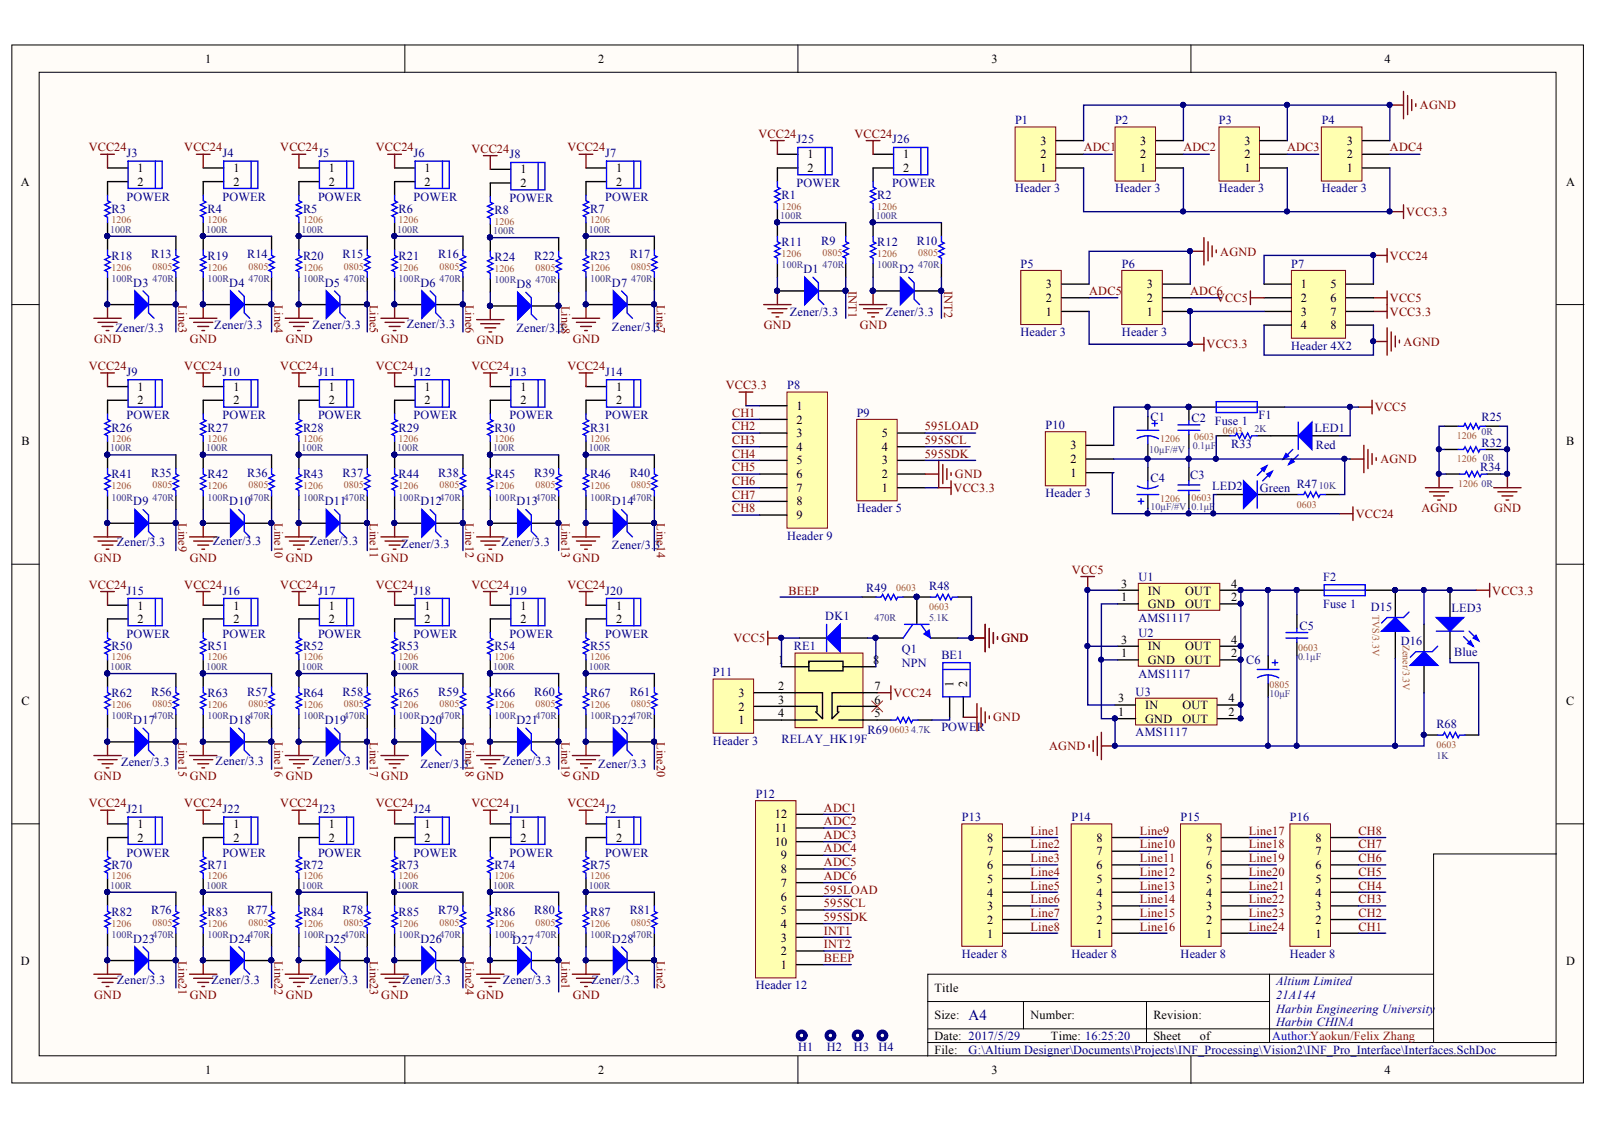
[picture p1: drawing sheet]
<svg xmlns="http://www.w3.org/2000/svg" width="297mm" height="210mm" viewBox="0 0 297 210" stroke-linecap="round" stroke-linejoin="round" font-family="sans-serif">
<defs><g id="words">
<text font-size="2.8" fill="#000080" x="180.1" y="189.5">A4</text>
<g font-size="2.3">
<text x="38.1" y="11.7">1</text>
<text x="111.2" y="11.7">2</text>
<text x="184.3" y="11.7">3</text>
<text x="257.4" y="11.7">4</text>
<text x="150.1" y="29.4">1</text>
<text x="167.9" y="29.4">1</text>
<text x="193.4" y="29.4">2</text>
<text x="193.4" y="26.9">3</text>
<text x="211.9" y="29.4">2</text>
<text x="211.9" y="26.9">3</text>
<text x="231.3" y="29.4">2</text>
<text x="231.3" y="26.9">3</text>
<text x="250.3" y="29.4">2</text>
<text x="250.3" y="26.9">3</text>
<text x="3.9" y="34.5">A</text>
<text x="25.5" y="31.9">1</text>
<text x="25.5" y="34.5">2</text>
<text x="43.4" y="31.9">1</text>
<text x="43.4" y="34.5">2</text>
<text x="61.1" y="31.9">1</text>
<text x="61.1" y="34.5">2</text>
<text x="78.9" y="31.9">1</text>
<text x="78.9" y="34.5">2</text>
<text x="96.8" y="32.2">1</text>
<text x="96.8" y="34.7">2</text>
<text x="114.5" y="31.9">1</text>
<text x="114.5" y="34.5">2</text>
<text x="150.1" y="31.9">2</text>
<text x="167.9" y="31.9">2</text>
<text x="193.4" y="31.9">1</text>
<text x="211.9" y="31.9">1</text>
<text x="231.3" y="31.9">1</text>
<text x="250.3" y="31.9">1</text>
<text x="291.1" y="34.5">A</text>
<text x="194.4" y="53.6">3</text>
<text x="213.2" y="53.6">3</text>
<text x="241.8" y="53.6">1</text>
<text x="247.3" y="53.6">5</text>
<text x="194.4" y="58.6">1</text>
<text x="194.4" y="56.1">2</text>
<text x="213.2" y="58.6">1</text>
<text x="213.2" y="56.1">2</text>
<text x="241.8" y="56.1">2</text>
<text x="241.8" y="58.6">3</text>
<text x="247.3" y="56.1">6</text>
<text x="247.3" y="58.6">7</text>
<text x="241.8" y="61.2">4</text>
<text x="247.3" y="61.2">8</text>
<text x="25.5" y="72.6">1</text>
<text x="25.5" y="75.1">2</text>
<text x="43.4" y="72.6">1</text>
<text x="43.4" y="75.1">2</text>
<text x="61.1" y="72.6">1</text>
<text x="61.1" y="75.1">2</text>
<text x="78.9" y="72.6">1</text>
<text x="78.9" y="75.1">2</text>
<text x="96.8" y="72.6">1</text>
<text x="96.8" y="75.1">2</text>
<text x="114.5" y="72.6">1</text>
<text x="114.5" y="75.1">2</text>
<text x="148.1" y="76.1">1</text>
<text x="4" y="82.7">B</text>
<text x="148.1" y="78.7">2</text>
<text x="148.1" y="81.2">3</text>
<text x="148.1" y="83.7">4</text>
<text x="163.9" y="83.7">4</text>
<text x="163.9" y="81.2">5</text>
<text x="199" y="83.5">3</text>
<text x="291.1" y="82.7">B</text>
<text x="148.1" y="86.3">5</text>
<text x="148.1" y="88.8">6</text>
<text x="163.9" y="88.8">2</text>
<text x="163.9" y="86.3">3</text>
<text x="199" y="88.6">1</text>
<text x="199" y="86">2</text>
<text x="148.1" y="91.3">7</text>
<text x="148.1" y="93.9">8</text>
<text x="163.9" y="91.3">1</text>
<text x="148.1" y="96.4">9</text>
<text x="25.5" y="113.2">1</text>
<text x="43.4" y="113.2">1</text>
<text x="61.1" y="113.2">1</text>
<text x="78.9" y="113.2">1</text>
<text x="96.8" y="113.2">1</text>
<text x="114.5" y="113.2">1</text>
<text x="208.4" y="111.7">1</text>
<text x="208.4" y="109.2">3</text>
<text x="213.4" y="113">GND</text>
<text x="213.4" y="110.4">IN</text>
<text x="220.3" y="113">OUT</text>
<text x="220.3" y="110.4">OUT</text>
<text x="228.9" y="111.7">2</text>
<text x="228.9" y="109.2">4</text>
<text x="25.5" y="115.8">2</text>
<text x="43.4" y="115.8">2</text>
<text x="61.1" y="115.8">2</text>
<text x="78.9" y="115.8">2</text>
<text x="96.8" y="115.8">2</text>
<text x="114.5" y="115.8">2</text>
<text x="208.4" y="119.6">3</text>
<text x="228.9" y="119.6">4</text>
<text x="144.6" y="123.4">1</text>
<text x="162.3" y="123.4">8</text>
<text x="208.4" y="122.1">1</text>
<text x="213.4" y="123.4">GND</text>
<text x="213.4" y="120.8">IN</text>
<text x="220.3" y="123.4">OUT</text>
<text x="220.3" y="120.8">OUT</text>
<text x="228.9" y="122.1">2</text>
<text x="4" y="131">C</text>
<text x="137.3" y="132">2</text>
<text x="137.3" y="129.5">3</text>
<text x="144.6" y="128.2">2</text>
<text x="144.6" y="130.7">3</text>
<text x="162.5" y="128.2">7</text>
<text x="162.5" y="130.7">6</text>
<text x="177.3" y="127.7" transform="rotate(-90 177.3 127.7)">1</text>
<text x="179.8" y="127.7" transform="rotate(-90 179.8 127.7)">2</text>
<text x="207.9" y="130.5">3</text>
<text x="212.9" y="131.7">IN</text>
<text x="219.8" y="131.7">OUT</text>
<text x="228.3" y="130.5">4</text>
<text x="291.1" y="131">C</text>
<text x="137.3" y="134.5">1</text>
<text x="144.6" y="133.3">4</text>
<text x="162.5" y="133.3">5</text>
<text x="207.9" y="133">1</text>
<text x="212.9" y="134.3">GND</text>
<text x="219.8" y="134.3">OUT</text>
<text x="228.3" y="133">2</text>
<text x="25.5" y="153.8">1</text>
<text x="43.4" y="153.8">1</text>
<text x="61.1" y="153.8">1</text>
<text x="78.9" y="153.8">1</text>
<text x="96.8" y="153.8">1</text>
<text x="114.5" y="153.8">1</text>
<text x="144" y="154.5">11</text>
<text x="144" y="152">12</text>
<text x="25.5" y="156.3">2</text>
<text x="43.4" y="156.3">2</text>
<text x="61.1" y="156.3">2</text>
<text x="78.9" y="156.3">2</text>
<text x="96.8" y="156.3">2</text>
<text x="114.5" y="156.3">2</text>
<text x="144" y="157.1">10</text>
<text x="145.1" y="159.6">9</text>
<text x="183.5" y="161.4">6</text>
<text x="183.5" y="158.9">7</text>
<text x="183.5" y="156.3">8</text>
<text x="203.8" y="161.4">6</text>
<text x="203.8" y="158.9">7</text>
<text x="203.8" y="156.3">8</text>
<text x="224.2" y="161.4">6</text>
<text x="224.2" y="158.9">7</text>
<text x="224.2" y="156.3">8</text>
<text x="244.5" y="161.4">6</text>
<text x="244.5" y="158.9">7</text>
<text x="244.5" y="156.3">8</text>
<text x="145.1" y="167.3">6</text>
<text x="145.1" y="164.8">7</text>
<text x="145.1" y="162.1">8</text>
<text x="183.5" y="166.5">4</text>
<text x="183.5" y="164">5</text>
<text x="203.8" y="166.5">4</text>
<text x="203.8" y="164">5</text>
<text x="224.2" y="166.5">4</text>
<text x="224.2" y="164">5</text>
<text x="244.5" y="166.5">4</text>
<text x="244.5" y="164">5</text>
<text x="145.1" y="172.4">4</text>
<text x="145.1" y="169.8">5</text>
<text x="183.5" y="171.6">2</text>
<text x="183.5" y="169.1">3</text>
<text x="203.8" y="171.6">2</text>
<text x="203.8" y="169.1">3</text>
<text x="224.2" y="171.6">2</text>
<text x="224.2" y="169.1">3</text>
<text x="244.5" y="171.6">2</text>
<text x="244.5" y="169.1">3</text>
<text x="3.9" y="179.2">D</text>
<text x="145.1" y="180">1</text>
<text x="145.1" y="177.4">2</text>
<text x="145.1" y="174.9">3</text>
<text x="183.5" y="174.1">1</text>
<text x="203.8" y="174.1">1</text>
<text x="224.2" y="174.1">1</text>
<text x="244.5" y="174.1">1</text>
<text x="291.1" y="179.2">D</text>
<text x="173.7" y="184.3">Title</text>
<text x="173.7" y="189.4">Size:</text>
<text x="191.6" y="189.4">Number:</text>
<text x="214.4" y="189.4">Revision:</text>
<text x="173.7" y="193.2">Date: 2017/5/29</text>
<text x="173.7" y="195.7">File:</text>
<text x="195.4" y="193.2">Time: 16:25:20</text>
<text x="214.4" y="193.2">Sheet</text>
<text x="223" y="193.2">of</text>
<text x="38.1" y="199.5">1</text>
<text x="111.2" y="199.5">2</text>
<text x="184.3" y="199.5">3</text>
<text x="257.4" y="199.5">4</text>
</g>
<g font-size="2.3" fill="#000080">
<text x="188.7" y="23.1">P1</text>
<text x="207.3" y="23.1">P2</text>
<text x="226.6" y="23.1">P3</text>
<text x="245.7" y="23.1">P4</text>
<text x="23.5" y="29.2">J3</text>
<text x="41.4" y="29.2">J4</text>
<text x="59.1" y="29.2">J5</text>
<text x="76.9" y="29.2">J6</text>
<text x="94.7" y="29.4">J8</text>
<text x="112.5" y="29.2">J7</text>
<text x="148.1" y="26.6">J25</text>
<text x="165.8" y="26.6">J26</text>
<text x="148.1" y="34.7">POWER</text>
<text x="165.8" y="34.7">POWER</text>
<text x="188.7" y="35.7">Header 3</text>
<text x="207.3" y="35.7">Header 3</text>
<text x="226.6" y="35.7">Header 3</text>
<text x="245.7" y="35.7">Header 3</text>
<text x="20.7" y="39.5">R3</text>
<text x="23.5" y="37.3">POWER</text>
<text x="38.6" y="39.5">R4</text>
<text x="41.4" y="37.3">POWER</text>
<text x="56.3" y="39.5">R5</text>
<text x="59.1" y="37.3">POWER</text>
<text x="74.1" y="39.5">R6</text>
<text x="76.9" y="37.3">POWER</text>
<text x="91.9" y="39.8">R8</text>
<text x="94.7" y="37.5">POWER</text>
<text x="109.7" y="39.5">R7</text>
<text x="112.5" y="37.3">POWER</text>
<text x="145.3" y="37">R1</text>
<text x="163.1" y="37">R2</text>
<text x="28.1" y="48">R13</text>
<text x="45.9" y="48">R14</text>
<text x="63.7" y="48">R15</text>
<text x="81.4" y="48">R16</text>
<text x="117" y="48">R17</text>
<text x="145.3" y="45.7">R11</text>
<text x="152.7" y="45.5">R9</text>
<text x="163.1" y="45.7">R12</text>
<text x="170.4" y="45.5">R10</text>
<text x="20.7" y="48.3">R18</text>
<text x="24.8" y="53.3">D3</text>
<text x="38.6" y="48.3">R19</text>
<text x="42.6" y="53.3">D4</text>
<text x="56.3" y="48.3">R20</text>
<text x="60.4" y="53.3">D5</text>
<text x="74.1" y="48.3">R21</text>
<text x="78.1" y="53.3">D6</text>
<text x="91.9" y="48.5">R24</text>
<text x="96" y="53.6">D8</text>
<text x="99.3" y="48.3">R22</text>
<text x="109.7" y="48.3">R23</text>
<text x="113.7" y="53.3">D7</text>
<text x="149.4" y="50.8">D1</text>
<text x="167.1" y="50.8">D2</text>
<text x="189.7" y="49.8">P5</text>
<text x="208.6" y="49.8">P6</text>
<text x="240" y="49.8">P7</text>
<text x="146.8" y="58.6">Zener/3.3</text>
<text x="164.6" y="58.6">Zener/3.3</text>
<text x="21.5" y="61.7">Zener/3.3</text>
<text x="39.8" y="61.2">Zener/3.3</text>
<text x="58.1" y="61.2">Zener/3.3</text>
<text x="75.6" y="60.9">Zener/3.3</text>
<text x="96" y="61.7">Zener/3.3</text>
<text x="113.7" y="61.4">Zener/3.3</text>
<text x="189.7" y="62.4">Header 3</text>
<text x="208.6" y="62.4">Header 3</text>
<text x="240" y="65">Header 4X2</text>
<text x="23.5" y="69.8">J9</text>
<text x="41.4" y="69.8">J10</text>
<text x="59.1" y="69.8">J11</text>
<text x="76.9" y="69.8">J12</text>
<text x="94.7" y="69.8">J13</text>
<text x="112.5" y="69.8">J14</text>
<text x="23.5" y="77.9">POWER</text>
<text x="41.4" y="77.9">POWER</text>
<text x="59.1" y="77.9">POWER</text>
<text x="76.9" y="77.9">POWER</text>
<text x="94.7" y="77.9">POWER</text>
<text x="112.5" y="77.9">POWER</text>
<text x="146.3" y="72.3">P8</text>
<text x="159.2" y="77.4">P9</text>
<text x="233.9" y="77.9">F1</text>
<text x="20.7" y="80.2">R26</text>
<text x="38.6" y="80.2">R27</text>
<text x="56.3" y="80.2">R28</text>
<text x="74.1" y="80.2">R29</text>
<text x="91.9" y="80.2">R30</text>
<text x="109.7" y="80.2">R31</text>
<text x="194.3" y="79.7">P10</text>
<text x="213.9" y="78.2">C1</text>
<text x="221.5" y="78.4">C2</text>
<text x="225.8" y="78.9">Fuse 1</text>
<text x="228.9" y="83.2">R33</text>
<text x="244.3" y="80.2">LED1</text>
<text x="244.6" y="83.5">Red</text>
<text x="275.4" y="78.2">R25</text>
<text x="275.4" y="83">R32</text>
<text x="20.7" y="88.8">R41</text>
<text x="28.1" y="88.6">R35</text>
<text x="38.6" y="88.8">R42</text>
<text x="45.9" y="88.6">R36</text>
<text x="56.3" y="88.8">R43</text>
<text x="63.7" y="88.6">R37</text>
<text x="74.1" y="88.8">R44</text>
<text x="81.4" y="88.6">R38</text>
<text x="91.9" y="88.8">R45</text>
<text x="99.3" y="88.6">R39</text>
<text x="109.7" y="88.8">R46</text>
<text x="117" y="88.6">R40</text>
<text x="213.9" y="89.6">C4</text>
<text x="221.2" y="89.1">C3</text>
<text x="275.1" y="87.5">R34</text>
<text x="24.8" y="93.9">D9</text>
<text x="42.6" y="93.9">D10</text>
<text x="60.4" y="93.9">D11</text>
<text x="78.1" y="93.9">D12</text>
<text x="96" y="93.9">D13</text>
<text x="113.7" y="93.9">D14</text>
<text x="159.2" y="95.1">Header 5</text>
<text x="194.3" y="92.4">Header 3</text>
<text x="225.3" y="91.1">LED2</text>
<text x="234.2" y="91.3">Green</text>
<text x="241" y="90.6">R47</text>
<text x="21.7" y="101.5">Zener/3.3</text>
<text x="39.6" y="101.2">Zener/3.3</text>
<text x="57.6" y="101.2">Zener/3.3</text>
<text x="74.6" y="101.7">Zener/3.3</text>
<text x="93.2" y="101.5">Zener/3.3</text>
<text x="113.7" y="102">Zener/3.3</text>
<text x="146.3" y="100.2">Header 9</text>
<text x="211.6" y="107.9">U1</text>
<text x="245.9" y="107.9">F2</text>
<text x="23.5" y="110.4">J15</text>
<text x="41.4" y="110.4">J16</text>
<text x="59.1" y="110.4">J17</text>
<text x="76.9" y="110.4">J18</text>
<text x="94.7" y="110.4">J19</text>
<text x="112.5" y="110.4">J20</text>
<text x="161" y="109.9">R49</text>
<text x="172.7" y="109.7">R48</text>
<text x="245.9" y="113">Fuse 1</text>
<text x="254.8" y="113.5">D15</text>
<text x="269.8" y="113.7">LED3</text>
<text x="23.5" y="118.6">POWER</text>
<text x="41.4" y="118.6">POWER</text>
<text x="59.1" y="118.6">POWER</text>
<text x="76.9" y="118.6">POWER</text>
<text x="94.7" y="118.6">POWER</text>
<text x="112.5" y="118.6">POWER</text>
<text x="153.4" y="115.3">DK1</text>
<text x="211.6" y="115.5">AMS1117</text>
<text x="211.6" y="118.3">U2</text>
<text x="241.5" y="117">C5</text>
<text x="260.4" y="119.8">D16</text>
<text x="20.7" y="120.8">R50</text>
<text x="38.6" y="120.8">R51</text>
<text x="56.3" y="120.8">R52</text>
<text x="74.1" y="120.8">R53</text>
<text x="91.9" y="120.8">R54</text>
<text x="109.7" y="120.8">R55</text>
<text x="132.5" y="125.6">P11</text>
<text x="147.6" y="120.8">RE1</text>
<text x="153.4" y="123.4">Diode</text>
<text x="167.6" y="121.3">Q1</text>
<text x="167.6" y="123.9">NPN</text>
<text x="175" y="122.4">BE1</text>
<text x="211.6" y="125.9">AMS1117</text>
<text x="231.6" y="123.4">C6</text>
<text x="270.3" y="121.8">Blue</text>
<text x="20.7" y="129.5">R62</text>
<text x="28.1" y="129.2">R56</text>
<text x="38.6" y="129.5">R63</text>
<text x="45.9" y="129.2">R57</text>
<text x="56.3" y="129.5">R64</text>
<text x="63.7" y="129.2">R58</text>
<text x="74.1" y="129.5">R65</text>
<text x="81.4" y="129.2">R59</text>
<text x="91.9" y="129.5">R66</text>
<text x="99.3" y="129.2">R60</text>
<text x="109.7" y="129.5">R67</text>
<text x="117" y="129.2">R61</text>
<text x="211.1" y="129.2">U3</text>
<text x="24.8" y="134.5">D17</text>
<text x="42.6" y="134.5">D18</text>
<text x="60.4" y="134.5">D19</text>
<text x="78.1" y="134.5">D20</text>
<text x="96" y="134.5">D21</text>
<text x="113.7" y="134.5">D22</text>
<text x="161.3" y="136.3">R69</text>
<text x="175" y="135.8">POWER</text>
<text x="211.1" y="136.8">AMS1117</text>
<text x="267" y="135.3">R68</text>
<text x="22.5" y="142.4">Zener/3.3</text>
<text x="40.1" y="142.1">Zener/3.3</text>
<text x="58.1" y="142.1">Zener/3.3</text>
<text x="78.1" y="142.6">Zener/3.3</text>
<text x="93.5" y="142.1">Zener/3.3</text>
<text x="111.2" y="142.6">Zener/3.3</text>
<text x="132.5" y="138.3">Header 3</text>
<text x="145.3" y="138.1">RELAY_HK19F</text>
<text x="140.5" y="148.2">P12</text>
<text x="23.5" y="151">J21</text>
<text x="41.4" y="151">J22</text>
<text x="59.1" y="151">J23</text>
<text x="76.9" y="151">J24</text>
<text x="94.7" y="151">J1</text>
<text x="112.5" y="151">J2</text>
<text x="178.8" y="152.5">P13</text>
<text x="199.2" y="152.5">P14</text>
<text x="219.5" y="152.5">P15</text>
<text x="239.8" y="152.5">P16</text>
<text x="20.7" y="161.4">R70</text>
<text x="23.5" y="159.1">POWER</text>
<text x="38.6" y="161.4">R71</text>
<text x="41.4" y="159.1">POWER</text>
<text x="56.3" y="161.4">R72</text>
<text x="59.1" y="159.1">POWER</text>
<text x="74.1" y="161.4">R73</text>
<text x="76.9" y="159.1">POWER</text>
<text x="91.9" y="161.4">R74</text>
<text x="94.7" y="159.1">POWER</text>
<text x="109.7" y="161.4">R75</text>
<text x="112.5" y="159.1">POWER</text>
<text x="20.7" y="170.1">R82</text>
<text x="28.1" y="169.8">R76</text>
<text x="38.6" y="170.1">R83</text>
<text x="45.9" y="169.8">R77</text>
<text x="56.3" y="170.1">R84</text>
<text x="63.7" y="169.8">R78</text>
<text x="74.1" y="170.1">R85</text>
<text x="81.4" y="169.8">R79</text>
<text x="91.9" y="170.1">R86</text>
<text x="99.3" y="169.8">R80</text>
<text x="109.7" y="170.1">R87</text>
<text x="117" y="169.8">R81</text>
<text x="24.8" y="175.2">D23</text>
<text x="42.6" y="175.2">D24</text>
<text x="60.4" y="175.2">D25</text>
<text x="78.1" y="175.2">D26</text>
<text x="95.2" y="175.4">D27</text>
<text x="113.7" y="175.2">D28</text>
<text x="178.8" y="177.9">Header 8</text>
<text x="199.2" y="177.9">Header 8</text>
<text x="219.5" y="177.9">Header 8</text>
<text x="239.8" y="177.9">Header 8</text>
<text x="21.7" y="182.8">Zener/3.3</text>
<text x="39.3" y="182.8">Zener/3.3</text>
<text x="57.6" y="182.8">Zener/3.3</text>
<text x="74.8" y="182.8">Zener/3.3</text>
<text x="93.5" y="182.8">Zener/3.3</text>
<text x="109.9" y="182.8">Zener/3.3</text>
<text x="140.5" y="183.8">Header 12</text>
<text x="237.2" y="183">Altium Limited</text>
<text x="237.2" y="185.6">21A144</text>
<text x="237.2" y="188.1">Harbin Engineering University</text>
<text x="237.2" y="190.6">Harbin CHINA</text>
<text x="148.3" y="195.2">H1</text>
<text x="153.7" y="195.2">H2</text>
<text x="158.7" y="195.2">H3</text>
<text x="163.3" y="195.2">H4</text>
<text x="180.1" y="195.7">G:\Altium Designer\Documents\Projects\INF_Processing\Vision2\INF_Pro_Interface\Interfaces.SchDoc</text>
</g>
<g font-size="2.3" fill="#800000">
<text x="263.9" y="20.3">AGND</text>
<text x="16.5" y="28.1">VCC24</text>
<text x="34.3" y="28.1">VCC24</text>
<text x="52.1" y="28.1">VCC24</text>
<text x="69.9" y="28.1">VCC24</text>
<text x="87.6" y="28.4">VCC24</text>
<text x="105.5" y="28.1">VCC24</text>
<text x="141" y="25.6">VCC24</text>
<text x="158.8" y="25.6">VCC24</text>
<text x="201.4" y="28.1">ADC1</text>
<text x="220" y="28.1">ADC2</text>
<text x="239.3" y="28.1">ADC3</text>
<text x="258.4" y="28.1">ADC4</text>
<text x="261.4" y="40.1">VCC3.3</text>
<text x="226.8" y="47.5">AGND</text>
<text x="258.4" y="48.3">VCC24</text>
<text x="33.2" y="56.6" transform="rotate(90 33.2 56.6)">Line3</text>
<text x="51" y="56.6" transform="rotate(90 51 56.6)">Line4</text>
<text x="68.8" y="56.6" transform="rotate(90 68.8 56.6)">Line5</text>
<text x="86.5" y="56.6" transform="rotate(90 86.5 56.6)">Line6</text>
<text x="104.4" y="56.9" transform="rotate(90 104.4 56.9)">Line8</text>
<text x="122.1" y="56.6" transform="rotate(90 122.1 56.6)">Line7</text>
<text x="157.7" y="54.1" transform="rotate(90 157.7 54.1)">INT1</text>
<text x="175.5" y="54.1" transform="rotate(90 175.5 54.1)">INT2</text>
<text x="202.5" y="54.8">ADC5</text>
<text x="221.2" y="54.8">ADC6</text>
<text x="226.1" y="56.1">VCC5</text>
<text x="258.4" y="58.6">VCC3.3</text>
<text x="258.4" y="56.1">VCC5</text>
<text x="17.5" y="63.7">GND</text>
<text x="35.3" y="63.7">GND</text>
<text x="53.1" y="63.7">GND</text>
<text x="70.9" y="63.7">GND</text>
<text x="88.6" y="64">GND</text>
<text x="106.5" y="63.7">GND</text>
<text x="142" y="61.2">GND</text>
<text x="159.8" y="61.2">GND</text>
<text x="224.3" y="64.7">VCC3.3</text>
<text x="260.9" y="64.2">AGND</text>
<text x="16.5" y="68.8">VCC24</text>
<text x="34.3" y="68.8">VCC24</text>
<text x="52.1" y="68.8">VCC24</text>
<text x="69.9" y="68.8">VCC24</text>
<text x="87.6" y="68.8">VCC24</text>
<text x="105.5" y="68.8">VCC24</text>
<text x="134.9" y="72.3">VCC3.3</text>
<text x="136.1" y="77.4">CH1</text>
<text x="255.6" y="76.4">VCC5</text>
<text x="136.1" y="79.9">CH2</text>
<text x="136.1" y="82.5">CH3</text>
<text x="171.9" y="82.5">595SCL</text>
<text x="171.9" y="79.9">595LOAD</text>
<text x="136.1" y="85">CH4</text>
<text x="136.1" y="87.5">CH5</text>
<text x="171.9" y="85">595SDK</text>
<text x="177.5" y="88.8">GND</text>
<text x="256.6" y="86">AGND</text>
<text x="136.1" y="90.1">CH6</text>
<text x="136.1" y="92.6">CH7</text>
<text x="136.1" y="95.1">CH8</text>
<text x="177.3" y="91.3">VCC3.3</text>
<text x="264.2" y="95.1">AGND</text>
<text x="277.7" y="95.1">GND</text>
<text x="33.2" y="97.2" transform="rotate(90 33.2 97.2)">Line9</text>
<text x="51" y="97.2" transform="rotate(90 51 97.2)">Line10</text>
<text x="68.8" y="97.2" transform="rotate(90 68.8 97.2)">Line11</text>
<text x="86.5" y="97.2" transform="rotate(90 86.5 97.2)">Line12</text>
<text x="104.4" y="97.2" transform="rotate(90 104.4 97.2)">Line13</text>
<text x="122.1" y="97.2" transform="rotate(90 122.1 97.2)">Line14</text>
<text x="252" y="96.2">VCC24</text>
<text x="17.5" y="104.4">GND</text>
<text x="35.3" y="104.4">GND</text>
<text x="53.1" y="104.4">GND</text>
<text x="70.9" y="104.4">GND</text>
<text x="88.6" y="104.4">GND</text>
<text x="106.5" y="104.4">GND</text>
<text x="199.3" y="106.6">VCC5</text>
<text x="16.5" y="109.4">VCC24</text>
<text x="34.3" y="109.4">VCC24</text>
<text x="52.1" y="109.4">VCC24</text>
<text x="69.9" y="109.4">VCC24</text>
<text x="87.6" y="109.4">VCC24</text>
<text x="105.5" y="109.4">VCC24</text>
<text x="146.6" y="110.4">BEEP</text>
<text x="277.4" y="110.4">VCC3.3</text>
<text x="136.3" y="119.3">VCC5</text>
<text x="186.1" y="119.3">GND</text>
<text x="166.1" y="129.5">VCC24</text>
<text x="33.2" y="137.8" transform="rotate(90 33.2 137.8)">Line15</text>
<text x="51" y="137.8" transform="rotate(90 51 137.8)">Line16</text>
<text x="68.8" y="137.8" transform="rotate(90 68.8 137.8)">Line17</text>
<text x="86.5" y="137.8" transform="rotate(90 86.5 137.8)">Line18</text>
<text x="104.4" y="137.8" transform="rotate(90 104.4 137.8)">Line19</text>
<text x="122.1" y="137.8" transform="rotate(90 122.1 137.8)">Line20</text>
<text x="184.6" y="134">GND</text>
<text x="195" y="139.3">AGND</text>
<text x="16.5" y="150">VCC24</text>
<text x="17.5" y="144.9">GND</text>
<text x="34.3" y="150">VCC24</text>
<text x="35.3" y="144.9">GND</text>
<text x="52.1" y="150">VCC24</text>
<text x="53.1" y="144.9">GND</text>
<text x="69.9" y="150">VCC24</text>
<text x="70.9" y="144.9">GND</text>
<text x="87.6" y="150">VCC24</text>
<text x="88.6" y="144.9">GND</text>
<text x="105.5" y="150">VCC24</text>
<text x="106.5" y="144.9">GND</text>
<text x="153.2" y="150.7">ADC1</text>
<text x="153.2" y="153.3">ADC2</text>
<text x="153.2" y="155.8">ADC3</text>
<text x="191.6" y="155.1">Line1</text>
<text x="211.9" y="155.1">Line9</text>
<text x="232.1" y="155.1">Line17</text>
<text x="252.5" y="155.1">CH8</text>
<text x="153.2" y="158.3">ADC4</text>
<text x="153.2" y="160.9">ADC5</text>
<text x="191.6" y="157.6">Line2</text>
<text x="191.6" y="160.1">Line3</text>
<text x="211.9" y="157.6">Line10</text>
<text x="211.9" y="160.1">Line11</text>
<text x="232.1" y="157.6">Line18</text>
<text x="232.1" y="160.1">Line19</text>
<text x="252.5" y="160.1">CH6</text>
<text x="252.5" y="157.6">CH7</text>
<text x="153.2" y="163.5">ADC6</text>
<text x="153.2" y="166">595LOAD</text>
<text x="191.6" y="162.7">Line4</text>
<text x="191.6" y="165.3">Line5</text>
<text x="191.6" y="167.8">Line6</text>
<text x="211.9" y="162.7">Line12</text>
<text x="211.9" y="165.3">Line13</text>
<text x="211.9" y="167.8">Line14</text>
<text x="232.1" y="162.7">Line20</text>
<text x="232.1" y="165.3">Line21</text>
<text x="232.1" y="167.8">Line22</text>
<text x="252.5" y="167.8">CH3</text>
<text x="252.5" y="165.3">CH4</text>
<text x="252.5" y="162.7">CH5</text>
<text x="153.2" y="173.6">INT1</text>
<text x="153.2" y="168.6">595SCL</text>
<text x="153.2" y="171.1">595SDK</text>
<text x="191.6" y="170.3">Line7</text>
<text x="191.6" y="172.9">Line8</text>
<text x="211.9" y="170.3">Line15</text>
<text x="211.9" y="172.9">Line16</text>
<text x="232.1" y="170.3">Line23</text>
<text x="232.1" y="172.9">Line24</text>
<text x="252.5" y="172.9">CH1</text>
<text x="252.5" y="170.3">CH2</text>
<text x="33.2" y="178.5" transform="rotate(90 33.2 178.5)">Line21</text>
<text x="51" y="178.5" transform="rotate(90 51 178.5)">Line22</text>
<text x="68.8" y="178.5" transform="rotate(90 68.8 178.5)">Line23</text>
<text x="86.5" y="178.5" transform="rotate(90 86.5 178.5)">Line24</text>
<text x="104.4" y="178.5" transform="rotate(90 104.4 178.5)">Line1</text>
<text x="122.1" y="178.5" transform="rotate(90 122.1 178.5)">Line2</text>
<text x="153.2" y="176.2">INT2</text>
<text x="153.2" y="178.7">BEEP</text>
<text x="17.5" y="185.6">GND</text>
<text x="35.3" y="185.6">GND</text>
<text x="53.1" y="185.6">GND</text>
<text x="70.9" y="185.6">GND</text>
<text x="88.6" y="185.6">GND</text>
<text x="106.5" y="185.6">GND</text>
</g>
<text font-size="2.3" fill="#0000b4" x="236.5" y="193.2">Author:Yaokun/Felix Zhang</text>
<g font-size="1.9" fill="#9f612e">
<text x="20.7" y="41.5">1206</text>
<text x="38.6" y="41.5">1206</text>
<text x="56.3" y="41.5">1206</text>
<text x="74.1" y="41.5">1206</text>
<text x="91.9" y="41.7">1206</text>
<text x="109.7" y="41.5">1206</text>
<text x="145.3" y="39">1206</text>
<text x="163.1" y="39">1206</text>
<text x="145.3" y="47.8">1206</text>
<text x="152.9" y="47.6">0805</text>
<text x="163.1" y="47.8">1206</text>
<text x="170.7" y="47.6">0805</text>
<text x="20.7" y="50.4">1206</text>
<text x="28.3" y="50.1">0805</text>
<text x="38.6" y="50.4">1206</text>
<text x="46.2" y="50.1">0805</text>
<text x="56.3" y="50.4">1206</text>
<text x="63.9" y="50.1">0805</text>
<text x="74.1" y="50.4">1206</text>
<text x="81.7" y="50.1">0805</text>
<text x="91.9" y="50.6">1206</text>
<text x="99.5" y="50.4">0805</text>
<text x="109.7" y="50.4">1206</text>
<text x="117.3" y="50.1">0805</text>
<text x="20.7" y="82">1206</text>
<text x="38.6" y="82">1206</text>
<text x="56.3" y="82">1206</text>
<text x="74.1" y="82">1206</text>
<text x="91.9" y="82">1206</text>
<text x="109.7" y="82">1206</text>
<text x="215.7" y="82">1206</text>
<text x="222" y="81.8">0603</text>
<text x="227.3" y="80.5">0603</text>
<text x="270.8" y="81.5">1206</text>
<text x="270.8" y="85.9">1206</text>
<text x="20.7" y="90.9">1206</text>
<text x="28.3" y="90.7">0805</text>
<text x="38.6" y="90.9">1206</text>
<text x="46.2" y="90.7">0805</text>
<text x="56.3" y="90.9">1206</text>
<text x="63.9" y="90.7">0805</text>
<text x="74.1" y="90.9">1206</text>
<text x="81.7" y="90.7">0805</text>
<text x="91.9" y="90.9">1206</text>
<text x="99.5" y="90.7">0805</text>
<text x="109.7" y="90.9">1206</text>
<text x="117.3" y="90.7">0805</text>
<text x="215.7" y="93.3">1206</text>
<text x="221.5" y="93">0603</text>
<text x="241" y="94.3">0603</text>
<text x="271.1" y="90.4">1206</text>
<text x="166.6" y="109.8">0603</text>
<text x="172.7" y="113.3">0603</text>
<text x="255.2" y="114.2" transform="rotate(90 255.2 114.2)">TVS/3.3V</text>
<text x="260.7" y="119.8" transform="rotate(90 260.7 119.8)">Zener/3.3V</text>
<text x="20.7" y="122.7">1206</text>
<text x="38.6" y="122.7">1206</text>
<text x="56.3" y="122.7">1206</text>
<text x="74.1" y="122.7">1206</text>
<text x="91.9" y="122.7">1206</text>
<text x="109.7" y="122.7">1206</text>
<text x="241.3" y="120.9">0603</text>
<text x="20.7" y="131.6">1206</text>
<text x="28.3" y="131.3">0805</text>
<text x="38.6" y="131.6">1206</text>
<text x="46.2" y="131.3">0805</text>
<text x="56.3" y="131.6">1206</text>
<text x="63.9" y="131.3">0805</text>
<text x="74.1" y="131.6">1206</text>
<text x="81.7" y="131.3">0805</text>
<text x="91.9" y="131.6">1206</text>
<text x="99.5" y="131.3">0805</text>
<text x="109.7" y="131.6">1206</text>
<text x="117.3" y="131.3">0805</text>
<text x="236" y="127.8">0805</text>
<text x="165.3" y="136.1">0603</text>
<text x="267" y="138.9">0603</text>
<text x="20.7" y="163.3">1206</text>
<text x="38.6" y="163.3">1206</text>
<text x="56.3" y="163.3">1206</text>
<text x="74.1" y="163.3">1206</text>
<text x="91.9" y="163.3">1206</text>
<text x="109.7" y="163.3">1206</text>
<text x="20.7" y="172.2">1206</text>
<text x="28.3" y="172">0805</text>
<text x="38.6" y="172.2">1206</text>
<text x="46.2" y="172">0805</text>
<text x="56.3" y="172.2">1206</text>
<text x="63.9" y="172">0805</text>
<text x="74.1" y="172.2">1206</text>
<text x="81.7" y="172">0805</text>
<text x="91.9" y="172.2">1206</text>
<text x="99.5" y="172">0805</text>
<text x="109.7" y="172.2">1206</text>
<text x="117.3" y="172">0805</text>
</g>
<g font-size="1.9" fill="#4e2077">
<text x="145" y="40.7">100R</text>
<text x="162.8" y="40.7">100R</text>
<text x="20.5" y="43.3">100R</text>
<text x="38.3" y="43.3">100R</text>
<text x="56.1" y="43.3">100R</text>
<text x="73.8" y="43.3">100R</text>
<text x="91.7" y="43.5">100R</text>
<text x="109.4" y="43.3">100R</text>
<text x="20.7" y="52.4">100R</text>
<text x="28.3" y="52.4">470R</text>
<text x="38.6" y="52.4">100R</text>
<text x="46.2" y="52.4">470R</text>
<text x="56.3" y="52.4">100R</text>
<text x="63.9" y="52.4">470R</text>
<text x="74.1" y="52.4">100R</text>
<text x="81.7" y="52.4">470R</text>
<text x="91.9" y="52.6">100R</text>
<text x="99.5" y="52.6">470R</text>
<text x="109.7" y="52.4">100R</text>
<text x="117.3" y="52.4">470R</text>
<text x="145.3" y="49.9">100R</text>
<text x="152.9" y="49.9">470R</text>
<text x="163.1" y="49.9">100R</text>
<text x="170.7" y="49.9">470R</text>
<text x="20.5" y="83.8">100R</text>
<text x="38.3" y="83.8">100R</text>
<text x="56.1" y="83.8">100R</text>
<text x="73.8" y="83.8">100R</text>
<text x="91.7" y="83.8">100R</text>
<text x="109.4" y="83.8">100R</text>
<text x="221.7" y="83.3">0.1μF</text>
<text x="233.2" y="80.3">2K</text>
<text x="275.4" y="80.8">0R</text>
<text x="213.6" y="84.1">10μF/#V</text>
<text x="275.6" y="85.6">0R</text>
<text x="20.7" y="93">100R</text>
<text x="28.3" y="93">470R</text>
<text x="38.6" y="93">100R</text>
<text x="46.2" y="93">470R</text>
<text x="56.3" y="93">100R</text>
<text x="63.9" y="93">470R</text>
<text x="74.1" y="93">100R</text>
<text x="81.7" y="93">470R</text>
<text x="91.9" y="93">100R</text>
<text x="99.5" y="93">470R</text>
<text x="109.7" y="93">100R</text>
<text x="117.3" y="93">470R</text>
<text x="213.9" y="94.8">10μF/#V 0.1μF</text>
<text x="245.2" y="90.9">10K</text>
<text x="275.4" y="90.4">0R</text>
<text x="162.5" y="115.3">470R</text>
<text x="172.7" y="115.3">5.1K</text>
<text x="20.5" y="124.5">100R</text>
<text x="38.3" y="124.5">100R</text>
<text x="56.1" y="124.5">100R</text>
<text x="73.8" y="124.5">100R</text>
<text x="91.7" y="124.5">100R</text>
<text x="109.4" y="124.5">100R</text>
<text x="241.3" y="122.7">0.1μF</text>
<text x="236" y="129.5">10μF</text>
<text x="20.7" y="133.6">100R</text>
<text x="28.3" y="133.6">470R</text>
<text x="38.6" y="133.6">100R</text>
<text x="46.2" y="133.6">470R</text>
<text x="56.3" y="133.6">100R</text>
<text x="63.9" y="133.6">470R</text>
<text x="74.1" y="133.6">100R</text>
<text x="81.7" y="133.6">470R</text>
<text x="91.9" y="133.6">100R</text>
<text x="99.5" y="133.6">470R</text>
<text x="109.7" y="133.6">100R</text>
<text x="117.3" y="133.6">470R</text>
<text x="169.4" y="136.1">4.7K</text>
<text x="267" y="140.9">1K</text>
<text x="20.5" y="165.1">100R</text>
<text x="38.3" y="165.1">100R</text>
<text x="56.1" y="165.1">100R</text>
<text x="73.8" y="165.1">100R</text>
<text x="91.7" y="165.1">100R</text>
<text x="109.4" y="165.1">100R</text>
<text x="20.7" y="174.2">100R</text>
<text x="28.3" y="174.2">470R</text>
<text x="38.6" y="174.2">100R</text>
<text x="46.2" y="174.2">470R</text>
<text x="56.3" y="174.2">100R</text>
<text x="63.9" y="174.2">470R</text>
<text x="74.1" y="174.2">100R</text>
<text x="81.7" y="174.2">470R</text>
<text x="91.9" y="174.2">100R</text>
<text x="99.5" y="174.2">470R</text>
<text x="109.7" y="174.2">100R</text>
<text x="117.3" y="174.2">470R</text>
</g>
</g></defs>
<g fill="#fffcf8" stroke="#000" stroke-width=".19">
<path d="M2.2 8.4h292.1v192.8h-292.1z"/>
<path d="M7.3 13.4h281.9v182.7h-281.9z"/>
</g>
<g fill="none" stroke="#000" stroke-width=".19">
<path d="M75.3 8.4v5M148.3 8.4v5M221.4 8.4v5M2.2 56.6h5.1M289.3 56.6h5.1M2.2 104.8h5.1M289.3 104.8h5.1M2.2 153h5.1M289.3 158.6h-22.8v35.1M289.3 153h5.1M75.3 196.2v5.1M148.3 196.2v5.1"/>
<path d="M172.5 186h63.5M172.5 193.7h116.8M172.5 191.1h94M190.2 186v5.1M213.1 186v7.7M221.4 196.2v5.1M236 181v12.7M266.5 181h-94v15.2"/>
</g>
<path d="M20 31.2h3.8M20 33.7h3.8M20 56.6h5.1M27.6 56.6h5.1" fill="none" stroke="#000" stroke-width=".25"/>
<path d="M23.8 29.9h6.4v5.1h-6.4zM28.9 29.9v5.1" fill="none" stroke="#00f" stroke-width=".25"/>
<path d="M18.7 28.7h2.6M20 28.7v2.5M17.4 59.1h5.1M18.2 59.9h3.6M20 56.6v2.5M19 60.6h2M19.7 61.4h.5" fill="none" stroke="#800000" stroke-width=".25"/>
<g fill="#000080" stroke="#000080" stroke-width=".19">
<circle cx="19.9" cy="56.5" r=".46"/>
<circle cx="32.6" cy="56.5" r=".46"/>
</g>
<path d="M25.1 54l2.5 2.6-2.5 2.5z" fill="#00f"/>
<path d="M20 36.3v1l.5 .2-1 .6 1 .5-1 .5 1 .5-1 .5 .5 .2v1.1M41.6 29.9h6.3v5.1h-6.3zM46.7 29.9v5.1M20 46.4v1l.5 .3-1 .5 1 .5-1 .5 1 .5-1 .5 .5 .3v1M25.1 54l2.5 2.6-2.5 2.5zM26.6 54l1 1.1v3l1 1M32.7 46.4v1l.5 .3-1 .5 1 .5-1 .5 1 .5-1 .5 .5 .3v1" fill="none" stroke="#00f" stroke-width=".25"/>
<g fill="#000080" stroke="#000080" stroke-width=".19">
<circle cx="19.9" cy="56.5" r=".46"/>
<circle cx="32.6" cy="56.5" r=".46"/>
<circle cx="19.9" cy="43.8" r=".46"/>
<circle cx="37.7" cy="56.5" r=".46"/>
<circle cx="50.4" cy="56.5" r=".46"/>
</g>
<path d="M20 33.7v2.6M37.8 31.2h3.8M37.8 33.7h3.8M20 41.4v5M20 51.5v2.5M32.7 43.9v2.5M32.7 51.5v2.5M37.8 56.6h5.1M45.4 56.6h5.1" fill="none" stroke="#000" stroke-width=".25"/>
<path d="M36.5 28.7h2.5M37.8 28.7v2.5M35.2 59.1h5.1M36 59.9h3.6M37.8 56.6v2.5M36.8 60.6h2M37.5 61.4h.5" fill="none" stroke="#800000" stroke-width=".25"/>
<path d="M42.9 54l2.5 2.6-2.5 2.5z" fill="#00f"/>
<path d="M37.8 36.3v1l.5 .2-1 .6 1 .5-1 .5 1 .5-1 .5 .5 .2v1.1M59.4 29.9h6.3v5.1h-6.3zM64.5 29.9v5.1M37.8 46.4v1l.5 .3-1 .5 1 .5-1 .5 1 .5-1 .5 .5 .3v1M42.9 54l2.5 2.6-2.5 2.5zM44.4 54l1 1.1v3l1 1M50.5 46.4v1l.5 .3-1 .5 1 .5-1 .5 1 .5-1 .5 .5 .3v1" fill="none" stroke="#00f" stroke-width=".25"/>
<g fill="#000080" stroke="#000080" stroke-width=".19">
<circle cx="37.7" cy="56.5" r=".46"/>
<circle cx="50.4" cy="56.5" r=".46"/>
<circle cx="37.7" cy="43.8" r=".46"/>
<circle cx="55.5" cy="56.5" r=".46"/>
<circle cx="68.2" cy="56.5" r=".46"/>
</g>
<path d="M37.8 33.7v2.6M55.6 31.2h3.8M55.6 33.7h3.8M37.8 41.4v5M37.8 51.5v2.5M50.5 43.9v2.5M50.5 51.5v2.5M55.6 56.6h5M63.2 56.6h5.1" fill="none" stroke="#000" stroke-width=".25"/>
<path d="M54.3 28.7h2.5M55.6 28.7v2.5M53 59.1h5.1M53.8 59.9h3.5M55.6 56.6v2.5M54.5 60.6h2.1M55.3 61.4h.5" fill="none" stroke="#800000" stroke-width=".25"/>
<path d="M60.6 54l2.6 2.6-2.6 2.5z" fill="#00f"/>
<path d="M55.6 36.3v1l.5 .2-1 .6 1 .5-1 .5 1 .5-1 .5 .5 .2v1.1M77.2 29.9h6.3v5.1h-6.3zM82.2 29.9v5.1M55.6 46.4v1l.5 .3-1 .5 1 .5-1 .5 1 .5-1 .5 .5 .3v1M60.6 54l2.6 2.6-2.6 2.5zM62.2 54l1 1.1v3l1 1M68.3 46.4v1l.5 .3-1 .5 1 .5-1 .5 1 .5-1 .5 .5 .3v1" fill="none" stroke="#00f" stroke-width=".25"/>
<g fill="#000080" stroke="#000080" stroke-width=".19">
<circle cx="55.5" cy="56.5" r=".46"/>
<circle cx="68.2" cy="56.5" r=".46"/>
<circle cx="55.5" cy="43.8" r=".46"/>
<circle cx="73.3" cy="56.5" r=".46"/>
<circle cx="86" cy="56.5" r=".46"/>
</g>
<path d="M55.6 33.7v2.6M73.4 31.2h3.8M73.4 33.7h3.8M55.6 41.4v5M55.6 51.5v2.5M68.3 43.9v2.5M68.3 51.5v2.5M73.4 56.6h5M81 56.6h5.1" fill="none" stroke="#000" stroke-width=".25"/>
<path d="M72.1 28.7h2.5M73.4 28.7v2.5M70.8 59.1h5.1M71.6 59.9h3.5M73.4 56.6v2.5M72.3 60.6h2.1M73.1 61.4h.5" fill="none" stroke="#800000" stroke-width=".25"/>
<path d="M78.4 54l2.6 2.6-2.6 2.5z" fill="#00f"/>
<path d="M73.4 36.3v1l.5 .2-1.1 .6 1.1 .5-1.1 .5 1.1 .5-1.1 .5 .6 .2v1.1M73.4 46.4v1l.5 .3-1.1 .5 1.1 .5-1.1 .5 1.1 .5-1.1 .5 .6 .3v1M78.4 54l2.6 2.6-2.6 2.5zM80 54l1 1.1v3l1 1M86.1 46.4v1l.5 .3-1.1 .5 1.1 .5-1.1 .5 1.1 .5-1.1 .5 .6 .3v1M23.8 70.5h6.4v5.1h-6.4zM28.9 70.5v5.1" fill="none" stroke="#00f" stroke-width=".25"/>
<g fill="#000080" stroke="#000080" stroke-width=".19">
<circle cx="73.3" cy="56.5" r=".46"/>
<circle cx="86" cy="56.5" r=".46"/>
<circle cx="73.3" cy="43.8" r=".46"/>
<circle cx="19.9" cy="97.1" r=".46"/>
<circle cx="32.6" cy="97.1" r=".46"/>
</g>
<path d="M73.4 33.7v2.6M73.4 41.4v5M73.4 51.5v2.5M86.1 43.9v2.5M86.1 51.5v2.5M20 71.8h3.8M20 74.3h3.8M20 97.2h5.1M27.6 97.2h5.1" fill="none" stroke="#000" stroke-width=".25"/>
<path d="M18.7 69.3h2.6M20 69.3v2.5M17.4 99.7h5.1M20 97.2v2.5M18.2 100.5h3.6M19 101.3h2M19.7 102h.5" fill="none" stroke="#800000" stroke-width=".25"/>
<path d="M25.1 94.7l2.5 2.5-2.5 2.5z" fill="#00f"/>
<path d="M20 76.9v1l.5 .3-1 .5 1 .5-1 .5 1 .5-1 .5 .5 .2v1.1M41.6 70.5h6.3v5.1h-6.3zM46.7 70.5v5.1M20 87v1.1l.5 .2-1 .5 1 .5-1 .5 1 .5-1 .5 .5 .3v1M25.1 94.7l2.5 2.5-2.5 2.5zM26.6 94.7l1 1v3l1 1M32.7 87v1.1l.5 .2-1 .5 1 .5-1 .5 1 .5-1 .5 .5 .3v1" fill="none" stroke="#00f" stroke-width=".25"/>
<g fill="#000080" stroke="#000080" stroke-width=".19">
<circle cx="19.9" cy="97.1" r=".46"/>
<circle cx="32.6" cy="97.1" r=".46"/>
<circle cx="19.9" cy="84.5" r=".46"/>
<circle cx="37.7" cy="97.1" r=".46"/>
<circle cx="50.4" cy="97.1" r=".46"/>
</g>
<path d="M20 74.3v2.6M37.8 71.8h3.8M37.8 74.3h3.8M20 82v5M20 92.1v2.6M32.7 84.5v2.5M32.7 92.1v2.6M37.8 97.2h5.1M45.4 97.2h5.1" fill="none" stroke="#000" stroke-width=".25"/>
<path d="M36.5 69.3h2.5M37.8 69.3v2.5M35.2 99.7h5.1M37.8 97.2v2.5M36 100.5h3.6M36.8 101.3h2M37.5 102h.5" fill="none" stroke="#800000" stroke-width=".25"/>
<path d="M42.9 94.7l2.5 2.5-2.5 2.5z" fill="#00f"/>
<path d="M37.8 76.9v1l.5 .3-1 .5 1 .5-1 .5 1 .5-1 .5 .5 .2v1.1M59.4 70.5h6.3v5.1h-6.3zM64.5 70.5v5.1M37.8 87v1.1l.5 .2-1 .5 1 .5-1 .5 1 .5-1 .5 .5 .3v1M42.9 94.7l2.5 2.5-2.5 2.5zM44.4 94.7l1 1v3l1 1M50.5 87v1.1l.5 .2-1 .5 1 .5-1 .5 1 .5-1 .5 .5 .3v1" fill="none" stroke="#00f" stroke-width=".25"/>
<g fill="#000080" stroke="#000080" stroke-width=".19">
<circle cx="37.7" cy="97.1" r=".46"/>
<circle cx="50.4" cy="97.1" r=".46"/>
<circle cx="37.7" cy="84.5" r=".46"/>
<circle cx="55.5" cy="97.1" r=".46"/>
<circle cx="68.2" cy="97.1" r=".46"/>
</g>
<path d="M37.8 74.3v2.6M55.6 71.8h3.8M55.6 74.3h3.8M37.8 82v5M37.8 92.1v2.6M50.5 84.5v2.5M50.5 92.1v2.6M55.6 97.2h5M63.2 97.2h5.1" fill="none" stroke="#000" stroke-width=".25"/>
<path d="M54.3 69.3h2.5M55.6 69.3v2.5M53 99.7h5.1M55.6 97.2v2.5M53.8 100.5h3.5M54.5 101.3h2.1M55.3 102h.5" fill="none" stroke="#800000" stroke-width=".25"/>
<path d="M60.6 94.7l2.6 2.5-2.6 2.5z" fill="#00f"/>
<path d="M55.6 76.9v1l.5 .3-1 .5 1 .5-1 .5 1 .5-1 .5 .5 .2v1.1M77.2 70.5h6.3v5.1h-6.3zM82.2 70.5v5.1M55.6 87v1.1l.5 .2-1 .5 1 .5-1 .5 1 .5-1 .5 .5 .3v1M60.6 94.7l2.6 2.5-2.6 2.5zM62.2 94.7l1 1v3l1 1M68.3 87v1.1l.5 .2-1 .5 1 .5-1 .5 1 .5-1 .5 .5 .3v1" fill="none" stroke="#00f" stroke-width=".25"/>
<g fill="#000080" stroke="#000080" stroke-width=".19">
<circle cx="55.5" cy="97.1" r=".46"/>
<circle cx="68.2" cy="97.1" r=".46"/>
<circle cx="55.5" cy="84.5" r=".46"/>
<circle cx="73.3" cy="97.1" r=".46"/>
<circle cx="86" cy="97.1" r=".46"/>
</g>
<path d="M55.6 74.3v2.6M73.4 71.8h3.8M73.4 74.3h3.8M55.6 82v5M55.6 92.1v2.6M68.3 84.5v2.5M68.3 92.1v2.6M73.4 97.2h5M81 97.2h5.1" fill="none" stroke="#000" stroke-width=".25"/>
<path d="M72.1 69.3h2.5M73.4 69.3v2.5M70.8 99.7h5.1M73.4 97.2v2.5M71.6 100.5h3.5M72.3 101.3h2.1M73.1 102h.5" fill="none" stroke="#800000" stroke-width=".25"/>
<path d="M78.4 94.7l2.6 2.5-2.6 2.5z" fill="#00f"/>
<path d="M73.4 76.9v1l.5 .3-1.1 .5 1.1 .5-1.1 .5 1.1 .5-1.1 .5 .6 .2v1.1M95 70.5h6.3v5.1h-6.3zM100 70.5v5.1M73.4 87v1.1l.5 .2-1.1 .5 1.1 .5-1.1 .5 1.1 .5-1.1 .5 .6 .3v1M78.4 94.7l2.6 2.5-2.6 2.5zM80 94.7l1 1v3l1 1M86.1 87v1.1l.5 .2-1.1 .5 1.1 .5-1.1 .5 1.1 .5-1.1 .5 .6 .3v1" fill="none" stroke="#00f" stroke-width=".25"/>
<g fill="#000080" stroke="#000080" stroke-width=".19">
<circle cx="73.3" cy="97.1" r=".46"/>
<circle cx="86" cy="97.1" r=".46"/>
<circle cx="73.3" cy="84.5" r=".46"/>
<circle cx="91.1" cy="97.1" r=".46"/>
<circle cx="103.8" cy="97.1" r=".46"/>
</g>
<path d="M73.4 74.3v2.6M91.1 71.8h3.9M91.1 74.3h3.9M73.4 82v5M73.4 92.1v2.6M86.1 84.5v2.5M86.1 92.1v2.6M91.1 97.2h5.1M98.8 97.2h5" fill="none" stroke="#000" stroke-width=".25"/>
<path d="M89.9 69.3h2.5M91.1 69.3v2.5M88.6 99.7h5.1M91.1 97.2v2.5M89.4 100.5h3.5M90.1 101.3h2.1M90.9 102h.5" fill="none" stroke="#800000" stroke-width=".25"/>
<path d="M96.2 94.7l2.6 2.5-2.6 2.5z" fill="#00f"/>
<path d="M91.1 76.9v1l.5 .3-1 .5 1 .5-1 .5 1 .5-1 .5 .5 .2v1.1M91.1 87v1.1l.5 .2-1 .5 1 .5-1 .5 1 .5-1 .5 .5 .3v1M96.2 94.7l2.6 2.5-2.6 2.5zM97.7 94.7l1.1 1v3l1 1M103.8 87v1.1l.6 .2-1.1 .5 1.1 .5-1.1 .5 1.1 .5-1.1 .5 .5 .3v1M23.8 111.2h6.4v5h-6.4zM28.9 111.2v5" fill="none" stroke="#00f" stroke-width=".25"/>
<g fill="#000080" stroke="#000080" stroke-width=".19">
<circle cx="91.1" cy="97.1" r=".46"/>
<circle cx="103.8" cy="97.1" r=".46"/>
<circle cx="91.1" cy="84.5" r=".46"/>
<circle cx="19.9" cy="137.8" r=".46"/>
<circle cx="32.6" cy="137.8" r=".46"/>
</g>
<path d="M91.1 74.3v2.6M91.1 82v5M91.1 92.1v2.6M103.8 84.5v2.5M103.8 92.1v2.6M20 112.4h3.8M20 115h3.8M20 137.8h5.1M27.6 137.8h5.1" fill="none" stroke="#000" stroke-width=".25"/>
<path d="M18.7 109.9h2.6M20 109.9v2.5M20 137.8v2.5M17.4 140.3h5.1M18.2 141.1h3.6M19 141.9h2M19.7 142.6h.5" fill="none" stroke="#800000" stroke-width=".25"/>
<path d="M25.1 135.3l2.5 2.5-2.5 2.5z" fill="#00f"/>
<path d="M20 117.5v1l.5 .3-1 .5 1 .5-1 .5 1 .5-1 .5 .5 .3v1M41.6 111.2h6.3v5h-6.3zM46.7 111.2v5M20 127.7v1l.5 .2-1 .5 1 .5-1 .5 1 .6-1 .5 .5 .2v1M25.1 135.3l2.5 2.5-2.5 2.5zM26.6 135.3l1 1v3l1 1M32.7 127.7v1l.5 .2-1 .5 1 .5-1 .5 1 .6-1 .5 .5 .2v1" fill="none" stroke="#00f" stroke-width=".25"/>
<g fill="#000080" stroke="#000080" stroke-width=".19">
<circle cx="19.9" cy="137.8" r=".46"/>
<circle cx="32.6" cy="137.8" r=".46"/>
<circle cx="19.9" cy="125.1" r=".46"/>
<circle cx="37.7" cy="137.8" r=".46"/>
<circle cx="50.4" cy="137.8" r=".46"/>
</g>
<path d="M20 115v2.5M37.8 112.4h3.8M37.8 115h3.8M20 122.6v5.1M20 132.7v2.6M32.7 125.1v2.6M32.7 132.7v2.6M37.8 137.8h5.1M45.4 137.8h5.1" fill="none" stroke="#000" stroke-width=".25"/>
<path d="M36.5 109.9h2.5M37.8 109.9v2.5M37.8 137.8v2.5M35.2 140.3h5.1M36 141.1h3.6M36.8 141.9h2M37.5 142.6h.5" fill="none" stroke="#800000" stroke-width=".25"/>
<path d="M42.9 135.3l2.5 2.5-2.5 2.5z" fill="#00f"/>
<path d="M37.8 117.5v1l.5 .3-1 .5 1 .5-1 .5 1 .5-1 .5 .5 .3v1M59.4 111.2h6.3v5h-6.3zM64.5 111.2v5M37.8 127.7v1l.5 .2-1 .5 1 .5-1 .5 1 .6-1 .5 .5 .2v1M42.9 135.3l2.5 2.5-2.5 2.5zM44.4 135.3l1 1v3l1 1M50.5 127.7v1l.5 .2-1 .5 1 .5-1 .5 1 .6-1 .5 .5 .2v1" fill="none" stroke="#00f" stroke-width=".25"/>
<g fill="#000080" stroke="#000080" stroke-width=".19">
<circle cx="37.7" cy="137.8" r=".46"/>
<circle cx="50.4" cy="137.8" r=".46"/>
<circle cx="37.7" cy="125.1" r=".47"/>
<circle cx="55.5" cy="137.8" r=".46"/>
<circle cx="68.2" cy="137.8" r=".46"/>
</g>
<path d="M37.8 115v2.5M55.6 112.4h3.8M55.6 115h3.8M37.8 122.6v5.1M37.8 132.7v2.6M50.5 125.1v2.6M50.5 132.7v2.6M55.6 137.8h5M63.2 137.8h5.1" fill="none" stroke="#000" stroke-width=".25"/>
<path d="M54.3 109.9h2.5M55.6 109.9v2.5M55.6 137.8v2.5M53 140.3h5.1M53.8 141.1h3.5M54.5 141.9h2.1M55.3 142.6h.5" fill="none" stroke="#800000" stroke-width=".25"/>
<path d="M60.6 135.3l2.6 2.5-2.6 2.5z" fill="#00f"/>
<path d="M55.6 117.5v1l.5 .3-1 .5 1 .5-1 .5 1 .5-1 .5 .5 .3v1M77.2 111.2h6.3v5h-6.3zM82.2 111.2v5M55.6 127.7v1l.5 .2-1 .5 1 .5-1 .5 1 .6-1 .5 .5 .2v1M60.6 135.3l2.6 2.5-2.6 2.5zM62.2 135.3l1 1v3l1 1M68.3 127.7v1l.5 .2-1 .5 1 .5-1 .5 1 .6-1 .5 .5 .2v1" fill="none" stroke="#00f" stroke-width=".25"/>
<g fill="#000080" stroke="#000080" stroke-width=".19">
<circle cx="55.5" cy="137.8" r=".46"/>
<circle cx="68.2" cy="137.8" r=".46"/>
<circle cx="55.5" cy="125.1" r=".46"/>
<circle cx="73.3" cy="137.8" r=".46"/>
<circle cx="86" cy="137.8" r=".46"/>
</g>
<path d="M55.6 115v2.5M73.4 112.4h3.8M73.4 115h3.8M55.6 122.6v5.1M55.6 132.7v2.6M68.3 125.1v2.6M68.3 132.7v2.6M73.4 137.8h5M81 137.8h5.1" fill="none" stroke="#000" stroke-width=".25"/>
<path d="M72.1 109.9h2.5M73.4 109.9v2.5M73.4 137.8v2.5M70.8 140.3h5.1M71.6 141.1h3.5M72.3 141.9h2.1M73.1 142.6h.5" fill="none" stroke="#800000" stroke-width=".25"/>
<path d="M78.4 135.3l2.6 2.5-2.6 2.5z" fill="#00f"/>
<path d="M73.4 117.5v1l.5 .3-1.1 .5 1.1 .5-1.1 .5 1.1 .5-1.1 .5 .6 .3v1M95 111.2h6.3v5h-6.3zM100 111.2v5M73.4 127.7v1l.5 .2-1.1 .5 1.1 .5-1.1 .5 1.1 .6-1.1 .5 .6 .2v1M78.4 135.3l2.6 2.5-2.6 2.5zM80 135.3l1 1v3l1 1M86.1 127.7v1l.5 .2-1.1 .5 1.1 .5-1.1 .5 1.1 .6-1.1 .5 .6 .2v1" fill="none" stroke="#00f" stroke-width=".25"/>
<g fill="#000080" stroke="#000080" stroke-width=".19">
<circle cx="73.3" cy="137.8" r=".46"/>
<circle cx="86" cy="137.8" r=".46"/>
<circle cx="73.3" cy="125.1" r=".46"/>
<circle cx="91.1" cy="137.8" r=".46"/>
<circle cx="103.8" cy="137.8" r=".46"/>
</g>
<path d="M73.4 115v2.5M91.1 112.4h3.9M91.1 115h3.9M73.4 122.6v5.1M73.4 132.7v2.6M86.1 125.1v2.6M86.1 132.7v2.6M91.1 137.8h5.1M98.8 137.8h5" fill="none" stroke="#000" stroke-width=".25"/>
<path d="M89.9 109.9h2.5M91.1 109.9v2.5M91.1 137.8v2.5M88.6 140.3h5.1M89.4 141.1h3.5M90.1 141.9h2.1M90.9 142.6h.5" fill="none" stroke="#800000" stroke-width=".25"/>
<path d="M96.2 135.3l2.6 2.5-2.6 2.5z" fill="#00f"/>
<path d="M91.1 117.5v1l.5 .3-1 .5 1 .5-1 .5 1 .5-1 .5 .5 .3v1M91.1 127.7v1l.5 .2-1 .5 1 .5-1 .5 1 .6-1 .5 .5 .2v1M96.2 135.3l2.6 2.5-2.6 2.5zM97.7 135.3l1.1 1v3l1 1M103.8 127.7v1l.6 .2-1.1 .5 1.1 .5-1.1 .5 1.1 .6-1.1 .5 .5 .2v1M23.8 151.8h6.4v5h-6.4zM28.9 151.8v5" fill="none" stroke="#00f" stroke-width=".25"/>
<g fill="#000080" stroke="#000080" stroke-width=".19">
<circle cx="91.1" cy="137.8" r=".46"/>
<circle cx="103.8" cy="137.8" r=".46"/>
<circle cx="91.1" cy="125.1" r=".47"/>
<circle cx="19.9" cy="178.4" r=".46"/>
<circle cx="32.6" cy="178.4" r=".46"/>
</g>
<path d="M91.1 115v2.5M91.1 122.6v5.1M91.1 132.7v2.6M103.8 125.1v2.6M103.8 132.7v2.6M20 153h3.8M20 155.6h3.8M20 178.4h5.1M27.6 178.4h5.1" fill="none" stroke="#000" stroke-width=".25"/>
<path d="M18.7 150.5h2.6M20 150.5v2.5M20 178.4v2.6M17.4 181h5.1M18.2 181.7h3.6M19 182.5h2M19.7 183.2h.5" fill="none" stroke="#800000" stroke-width=".25"/>
<path d="M25.1 175.9l2.5 2.5-2.5 2.6z" fill="#00f"/>
<path d="M20 158.1v1l.5 .3-1 .5 1 .5-1 .5 1 .5-1 .5 .5 .3v1M41.6 151.8h6.3v5h-6.3zM46.7 151.8v5M20 168.3v1l.5 .2-1 .5 1 .6-1 .5 1 .5-1 .5 .5 .2v1M25.1 175.9l2.5 2.5-2.5 2.6zM26.6 175.9l1 1v3l1 1.1M32.7 168.3v1l.5 .2-1 .5 1 .6-1 .5 1 .5-1 .5 .5 .2v1" fill="none" stroke="#00f" stroke-width=".25"/>
<g fill="#000080" stroke="#000080" stroke-width=".19">
<circle cx="19.9" cy="178.4" r=".46"/>
<circle cx="32.6" cy="178.4" r=".46"/>
<circle cx="19.9" cy="165.7" r=".46"/>
<circle cx="37.7" cy="178.4" r=".46"/>
<circle cx="50.4" cy="178.4" r=".46"/>
</g>
<path d="M20 155.6v2.5M37.8 153h3.8M37.8 155.6h3.8M20 163.2v5.1M20 173.3v2.6M32.7 165.7v2.6M32.7 173.3v2.6M37.8 178.4h5.1M45.4 178.4h5.1" fill="none" stroke="#000" stroke-width=".25"/>
<path d="M36.5 150.5h2.5M37.8 150.5v2.5M37.8 178.4v2.6M35.2 181h5.1M36 181.7h3.6M36.8 182.5h2M37.5 183.2h.5" fill="none" stroke="#800000" stroke-width=".25"/>
<path d="M42.9 175.9l2.5 2.5-2.5 2.6z" fill="#00f"/>
<path d="M37.8 158.1v1l.5 .3-1 .5 1 .5-1 .5 1 .5-1 .5 .5 .3v1M59.4 151.8h6.3v5h-6.3zM64.5 151.8v5M37.8 168.3v1l.5 .2-1 .5 1 .6-1 .5 1 .5-1 .5 .5 .2v1M42.9 175.9l2.5 2.5-2.5 2.6zM44.4 175.9l1 1v3l1 1.1M50.5 168.3v1l.5 .2-1 .5 1 .6-1 .5 1 .5-1 .5 .5 .2v1" fill="none" stroke="#00f" stroke-width=".25"/>
<g fill="#000080" stroke="#000080" stroke-width=".19">
<circle cx="37.7" cy="178.4" r=".46"/>
<circle cx="50.4" cy="178.4" r=".46"/>
<circle cx="37.7" cy="165.7" r=".47"/>
<circle cx="55.5" cy="178.4" r=".46"/>
<circle cx="68.2" cy="178.4" r=".46"/>
</g>
<path d="M37.8 155.6v2.5M55.6 153h3.8M55.6 155.6h3.8M37.8 163.2v5.1M37.8 173.3v2.6M50.5 165.7v2.6M50.5 173.3v2.6M55.6 178.4h5M63.2 178.4h5.1" fill="none" stroke="#000" stroke-width=".25"/>
<path d="M54.3 150.5h2.5M55.6 150.5v2.5M55.6 178.4v2.6M53 181h5.1M53.8 181.7h3.5M54.5 182.5h2.1M55.3 183.2h.5" fill="none" stroke="#800000" stroke-width=".25"/>
<path d="M60.6 175.9l2.6 2.5-2.6 2.6z" fill="#00f"/>
<path d="M55.6 158.1v1l.5 .3-1 .5 1 .5-1 .5 1 .5-1 .5 .5 .3v1M77.2 151.8h6.3v5h-6.3zM82.2 151.8v5M55.6 168.3v1l.5 .2-1 .5 1 .6-1 .5 1 .5-1 .5 .5 .2v1M60.6 175.9l2.6 2.5-2.6 2.6zM62.2 175.9l1 1v3l1 1.1M68.3 168.3v1l.5 .2-1 .5 1 .6-1 .5 1 .5-1 .5 .5 .2v1" fill="none" stroke="#00f" stroke-width=".25"/>
<g fill="#000080" stroke="#000080" stroke-width=".19">
<circle cx="55.5" cy="178.4" r=".46"/>
<circle cx="68.2" cy="178.4" r=".46"/>
<circle cx="55.5" cy="165.7" r=".46"/>
<circle cx="73.3" cy="178.4" r=".46"/>
<circle cx="86" cy="178.4" r=".46"/>
</g>
<path d="M55.6 155.6v2.5M73.4 153h3.8M73.4 155.6h3.8M55.6 163.2v5.1M55.6 173.3v2.6M68.3 165.7v2.6M68.3 173.3v2.6M73.4 178.4h5M81 178.4h5.1" fill="none" stroke="#000" stroke-width=".25"/>
<path d="M72.1 150.5h2.5M73.4 150.5v2.5M73.4 178.4v2.6M70.8 181h5.1M71.6 181.7h3.5M72.3 182.5h2.1M73.1 183.2h.5" fill="none" stroke="#800000" stroke-width=".25"/>
<path d="M78.4 175.9l2.6 2.5-2.6 2.6z" fill="#00f"/>
<path d="M73.4 158.1v1l.5 .3-1.1 .5 1.1 .5-1.1 .5 1.1 .5-1.1 .5 .6 .3v1M95 151.8h6.3v5h-6.3zM100 151.8v5M73.4 168.3v1l.5 .2-1.1 .5 1.1 .6-1.1 .5 1.1 .5-1.1 .5 .6 .2v1M78.4 175.9l2.6 2.5-2.6 2.6zM80 175.9l1 1v3l1 1.1M86.1 168.3v1l.5 .2-1.1 .5 1.1 .6-1.1 .5 1.1 .5-1.1 .5 .6 .2v1" fill="none" stroke="#00f" stroke-width=".25"/>
<g fill="#000080" stroke="#000080" stroke-width=".19">
<circle cx="73.3" cy="178.4" r=".46"/>
<circle cx="86" cy="178.4" r=".46"/>
<circle cx="73.3" cy="165.7" r=".46"/>
<circle cx="91.1" cy="178.4" r=".46"/>
<circle cx="103.8" cy="178.4" r=".46"/>
</g>
<path d="M73.4 155.6v2.5M91.1 153h3.9M91.1 155.6h3.9M73.4 163.2v5.1M73.4 173.3v2.6M86.1 165.7v2.6M86.1 173.3v2.6M91.1 178.4h5.1M98.8 178.4h5" fill="none" stroke="#000" stroke-width=".25"/>
<path d="M89.9 150.5h2.5M91.1 150.5v2.5M91.1 178.4v2.6M88.6 181h5.1M89.4 181.7h3.5M90.1 182.5h2.1M90.9 183.2h.5" fill="none" stroke="#800000" stroke-width=".25"/>
<path d="M96.2 175.9l2.6 2.5-2.6 2.6z" fill="#00f"/>
<path d="M95 30.2h6.3v5.1h-6.3zM100 30.2v5.1M91.1 158.1v1l.5 .3-1 .5 1 .5-1 .5 1 .5-1 .5 .5 .3v1M91.1 168.3v1l.5 .2-1 .5 1 .6-1 .5 1 .5-1 .5 .5 .2v1M96.2 175.9l2.6 2.5-2.6 2.6zM97.7 175.9l1.1 1v3l1 1.1M103.8 168.3v1l.6 .2-1.1 .5 1.1 .6-1.1 .5 1.1 .5-1.1 .5 .5 .2v1" fill="none" stroke="#00f" stroke-width=".25"/>
<g fill="#000080" stroke="#000080" stroke-width=".19">
<circle cx="91.1" cy="178.4" r=".46"/>
<circle cx="103.8" cy="178.4" r=".46"/>
<circle cx="91.1" cy="165.7" r=".47"/>
<circle cx="50.4" cy="56.5" r=".46"/>
<circle cx="68.2" cy="56.5" r=".46"/>
<circle cx="86" cy="56.5" r=".46"/>
<circle cx="32.6" cy="97.1" r=".46"/>
<circle cx="50.4" cy="97.1" r=".46"/>
<circle cx="68.2" cy="97.1" r=".46"/>
<circle cx="86" cy="97.1" r=".46"/>
<circle cx="103.8" cy="97.1" r=".46"/>
<circle cx="32.6" cy="137.8" r=".46"/>
<circle cx="50.4" cy="137.8" r=".46"/>
<circle cx="68.2" cy="137.8" r=".46"/>
<circle cx="86" cy="137.8" r=".46"/>
<circle cx="103.8" cy="137.8" r=".46"/>
<circle cx="32.6" cy="178.4" r=".46"/>
<circle cx="50.4" cy="178.4" r=".46"/>
<circle cx="68.2" cy="178.4" r=".46"/>
<circle cx="86" cy="178.4" r=".46"/>
<circle cx="91.1" cy="56.8" r=".47"/>
<circle cx="103.8" cy="56.8" r=".46"/>
</g>
<path d="M91.1 31.5h3.9M91.1 34h3.9M91.1 56.8h5.1M98.8 56.8h5M91.1 155.6v2.5M91.1 163.2v5.1M91.1 173.3v2.6M103.8 165.7v2.6M103.8 173.3v2.6" fill="none" stroke="#000" stroke-width=".25"/>
<path d="M89.9 28.9h2.5M91.1 28.9v2.6M88.6 59.4h5.1M91.1 56.8v2.6M89.4 60.1h3.5M90.1 60.9h2.1M90.9 61.7h.5" fill="none" stroke="#800000" stroke-width=".25"/>
<path d="M96.2 54.3l2.6 2.5-2.6 2.6z" fill="#00f"/>
<path d="M91.1 36.5v1l.5 .3-1 .5 1 .5-1 .5 1 .5-1 .5 .5 .3v1M112.7 29.9h6.4v5.1h-6.4zM117.8 29.9v5.1M91.1 46.7v1l.5 .3-1 .5 1 .5-1 .5 1 .5-1 .5 .5 .2v1.1M96.2 54.3l2.6 2.5-2.6 2.6zM97.7 54.3l1.1 1v3.1l1 1M103.8 46.7v1l.6 .3-1.1 .5 1.1 .5-1.1 .5 1.1 .5-1.1 .5 .5 .2v1.1" fill="none" stroke="#00f" stroke-width=".25"/>
<g fill="#000080" stroke="#000080" stroke-width=".19">
<circle cx="91.1" cy="56.8" r=".47"/>
<circle cx="103.8" cy="56.8" r=".46"/>
<circle cx="91.1" cy="44.1" r=".46"/>
<circle cx="108.9" cy="56.5" r=".46"/>
<circle cx="121.6" cy="56.5" r=".46"/>
</g>
<path d="M91.1 34v2.5M108.9 31.2h3.8M108.9 33.7h3.8M91.1 41.6v5.1M91.1 51.8v2.5M103.8 44.1v2.6M103.8 51.8v2.5M108.9 56.6h5.1M116.5 56.6h5.1" fill="none" stroke="#000" stroke-width=".25"/>
<path d="M107.7 28.7h2.5M108.9 28.7v2.5M106.4 59.1h5.1M107.1 59.9h3.6M108.9 56.6v2.5M107.9 60.6h2M108.7 61.4h.5" fill="none" stroke="#800000" stroke-width=".25"/>
<path d="M114 54l2.5 2.6-2.5 2.5z" fill="#00f"/>
<path d="M108.9 36.3v1l.5 .2-1 .6 1 .5-1 .5 1 .5-1 .5 .5 .2v1.1M108.9 46.4v1l.5 .3-1 .5 1 .5-1 .5 1 .5-1 .5 .5 .3v1M114 54l2.5 2.6-2.5 2.5zM115.5 54l1 1.1v3l1.1 1M121.6 46.4v1l.5 .3-1 .5 1 .5-1 .5 1 .5-1 .5 .5 .3v1M112.7 70.5h6.4v5.1h-6.4zM117.8 70.5v5.1" fill="none" stroke="#00f" stroke-width=".25"/>
<g fill="#000080" stroke="#000080" stroke-width=".19">
<circle cx="108.9" cy="56.5" r=".46"/>
<circle cx="121.6" cy="56.5" r=".46"/>
<circle cx="108.9" cy="43.8" r=".46"/>
<circle cx="108.9" cy="97.1" r=".46"/>
<circle cx="121.6" cy="97.1" r=".46"/>
</g>
<path d="M108.9 33.7v2.6M108.9 41.4v5M108.9 51.5v2.5M121.6 43.9v2.5M121.6 51.5v2.5M108.9 71.8h3.8M108.9 74.3h3.8M108.9 97.2h5.1M116.5 97.2h5.1" fill="none" stroke="#000" stroke-width=".25"/>
<path d="M107.7 69.3h2.5M108.9 69.3v2.5M106.4 99.7h5.1M108.9 97.2v2.5M107.1 100.5h3.6M107.9 101.3h2M108.7 102h.5" fill="none" stroke="#800000" stroke-width=".25"/>
<path d="M114 94.7l2.5 2.5-2.5 2.5z" fill="#00f"/>
<path d="M108.9 76.9v1l.5 .3-1 .5 1 .5-1 .5 1 .5-1 .5 .5 .2v1.1M108.9 87v1.1l.5 .2-1 .5 1 .5-1 .5 1 .5-1 .5 .5 .3v1M114 94.7l2.5 2.5-2.5 2.5zM115.5 94.7l1 1v3l1.1 1M121.6 87v1.1l.5 .2-1 .5 1 .5-1 .5 1 .5-1 .5 .5 .3v1M112.7 111.2h6.4v5h-6.4zM117.8 111.2v5" fill="none" stroke="#00f" stroke-width=".25"/>
<g fill="#000080" stroke="#000080" stroke-width=".19">
<circle cx="108.9" cy="97.1" r=".46"/>
<circle cx="121.6" cy="97.1" r=".46"/>
<circle cx="108.9" cy="84.5" r=".46"/>
<circle cx="108.9" cy="137.8" r=".46"/>
<circle cx="121.6" cy="137.8" r=".46"/>
</g>
<path d="M108.9 74.3v2.6M108.9 82v5M108.9 92.1v2.6M121.6 84.5v2.5M121.6 92.1v2.6M108.9 112.4h3.8M108.9 115h3.8M108.9 137.8h5.1M116.5 137.8h5.1" fill="none" stroke="#000" stroke-width=".25"/>
<path d="M107.7 109.9h2.5M108.9 109.9v2.5M108.9 137.8v2.5M106.4 140.3h5.1M107.1 141.1h3.6M107.9 141.9h2M108.7 142.6h.5" fill="none" stroke="#800000" stroke-width=".25"/>
<path d="M114 135.3l2.5 2.5-2.5 2.5z" fill="#00f"/>
<path d="M108.9 117.5v1l.5 .3-1 .5 1 .5-1 .5 1 .5-1 .5 .5 .3v1M108.9 127.7v1l.5 .2-1 .5 1 .5-1 .5 1 .6-1 .5 .5 .2v1M114 135.3l2.5 2.5-2.5 2.5zM115.5 135.3l1 1v3l1.1 1M121.6 127.7v1l.5 .2-1 .5 1 .5-1 .5 1 .6-1 .5 .5 .2v1M112.7 151.8h6.4v5h-6.4zM117.8 151.8v5" fill="none" stroke="#00f" stroke-width=".25"/>
<g fill="#000080" stroke="#000080" stroke-width=".19">
<circle cx="108.9" cy="137.8" r=".46"/>
<circle cx="121.6" cy="137.8" r=".46"/>
<circle cx="108.9" cy="125.1" r=".46"/>
<circle cx="108.9" cy="178.4" r=".46"/>
<circle cx="121.6" cy="178.4" r=".46"/>
</g>
<path d="M108.9 115v2.5M108.9 122.6v5.1M108.9 132.7v2.6M121.6 125.1v2.6M121.6 132.7v2.6M108.9 153h3.8M108.9 155.6h3.8M108.9 178.4h5.1M116.5 178.4h5.1" fill="none" stroke="#000" stroke-width=".25"/>
<path d="M107.7 150.5h2.5M108.9 150.5v2.5M108.9 178.4v2.6M106.4 181h5.1M107.1 181.7h3.6M107.9 182.5h2M108.7 183.2h.5" fill="none" stroke="#800000" stroke-width=".25"/>
<path d="M114 175.9l2.5 2.5-2.5 2.6z" fill="#00f"/>
<path d="M108.9 158.1v1l.5 .3-1 .5 1 .5-1 .5 1 .5-1 .5 .5 .3v1M108.9 168.3v1l.5 .2-1 .5 1 .6-1 .5 1 .5-1 .5 .5 .2v1M114 175.9l2.5 2.5-2.5 2.6zM115.5 175.9l1 1v3l1.1 1.1M121.6 168.3v1l.5 .2-1 .5 1 .6-1 .5 1 .5-1 .5 .5 .2v1" fill="none" stroke="#00f" stroke-width=".25"/>
<g fill="#000080" stroke="#000080" stroke-width=".19">
<circle cx="108.9" cy="178.4" r=".46"/>
<circle cx="121.6" cy="178.4" r=".46"/>
<circle cx="108.9" cy="165.7" r=".46"/>
<circle cx="258.3" cy="39.3" r=".46"/>
<circle cx="258.3" cy="19.5" r=".46"/>
</g>
<path d="M108.9 155.6v2.5M108.9 163.2v5.1M108.9 173.3v2.6M121.6 165.7v2.6M121.6 173.3v2.6" fill="none" stroke="#000" stroke-width=".25"/>
<path d="M258.3 19.5h2.6M260.9 17v5.1M261.6 17.7v3.6M262.4 18.5v2M263.2 19.3v.5M258.3 39.3h2.6M260.9 38.1v2.5M137.4 72.8h2.5M138.7 72.8v2.6" fill="none" stroke="#800000" stroke-width=".25"/>
<path d="M189.7 50.2h7.6v10.1h-7.6z" fill="#ffffb0" stroke="#800000" stroke-width=".19"/>
<path d="M197.4 57.9h5M197.4 55.3h5M197.4 52.8h5" fill="none" stroke="#000" stroke-width=".25"/>
<path d="M208.5 50.2h7.6v10.1h-7.6z" fill="#ffffb0" stroke="#800000" stroke-width=".19"/>
<g fill="none" stroke="#000" stroke-width=".25">
<path d="M216.2 57.9h5M216.2 55.3h5M216.2 52.8h5M213.4 77.4v2.5M226.1 75.6h-5.1v2.6M233.7 75.6h5.1M213.4 82.5v2.5M213.4 86.8v2.5M213.4 91.9v2.5M221 80.7v2.5M221 86.8v2.5M221 91.9v2.5"/>
<path d="M226.1 91.9h5.1M233.7 91.9h5.1"/>
</g>
<g fill="#000080" stroke="#000080" stroke-width=".19">
<circle cx="221.2" cy="57.8" r=".46"/>
<circle cx="221.2" cy="63.9" r=".46"/>
<circle cx="221.2" cy="46.6" r=".46"/>
<circle cx="255.2" cy="63.4" r=".46"/>
<circle cx="220.9" cy="75.6" r=".46"/>
<circle cx="280.1" cy="88" r=".46"/>
<circle cx="267.4" cy="88" r=".46"/>
</g>
<g fill="none" stroke="#800000" stroke-width=".25">
<path d="M221.2 46.7h2.6M223.8 44.1v5.1M224.5 44.9v3.6M225.3 45.7v2M226.1 46.4v.5M255.3 57.9h2.5M255.3 55.3h2.5M257.8 54v5.1M221.2 63.9h2.6M223.8 62.7v2.5M252.5 75.6h2.5M255 74.3v2.6"/>
<path d="M255.3 63.4h2.5M257.8 60.9v5.1M258.6 61.7v3.5M259.4 62.4v2.1M260.1 63.2v.5M248.9 95.4h2.6M251 85.3h2.5M251.5 94.1v2.6M253.5 82.7v5.1M254.3 83.5v3.5M255 84.2v2.1M255.8 85v.5"/>
<path d="M265 90.6h5M265.7 91.4h3.6M266.5 92.1h2M267.2 92.9h.5M267.5 88.1v2.5M277.7 90.6h5M278.4 91.4h3.6M279.2 92.1h2M279.9 92.9h.6M280.2 88.1v2.5"/>
</g>
<g fill="none" stroke="#00f" stroke-width=".25">
<path d="M211.3 79.9h4.1M214.1 78.7h1M214.6 78.2v1M219 79.9h4M219 78.9h4M221 78.2v.7M221 79.9v.8M226.1 74.6h7.6v2h-7.6zM226.1 75.6h7.6M211.3 91.9h4.1M211.6 93.1h1M212.1 92.6v1"/>
<path d="M213.4 81h.8l1.1 .5M213.4 81l-1.3 .1-.7 .3M213.4 80.9v1.6M213.4 89.3v1.5M215.3 90.2a4 4 0 0 1-3.9 .1M219 90.1h4M219 91.1h4M221 89.3v.8M221 91.1v.8"/>
</g>
<path d="M231.2 89.3l2.5 2.6-2.5 2.5z" fill="#00f"/>
<path d="M231.2 89.3l2.5 2.6-2.5 2.5zM235.5 86.5l-1.8 1.8M236.5 87.5l-1.8 1.8" fill="none" stroke="#00f" stroke-width=".25"/>
<path d="M235.5 88.1l1-.6-.5 1.1z" fill="#00f"/>
<path d="M235.5 88.1l1-.6-.5 1.1z" fill="none" stroke="#00f" stroke-width=".25"/>
<path d="M234.5 87l1-.5-.5 1z" fill="#00f"/>
<path d="M233.7 89.3v5.1M234.5 87l1-.5-.5 1z" fill="none" stroke="#00f" stroke-width=".25"/>
<path d="M236.2 80.9h5.1M243.9 80.9h5" fill="none" stroke="#000" stroke-width=".25"/>
<path d="M241.3 80.9l2.6-2.5v5.1z" fill="#00f"/>
<path d="M240.3 83.5l-1.8 1.8M241.3 80.9l2.6-2.5v5.1zM241.3 84.5l-1.8 1.8" fill="none" stroke="#00f" stroke-width=".25"/>
<path d="M239 84.2l.5 .6-1 .5z" fill="#00f"/>
<path d="M239 84.2l.5 .6-1 .5z" fill="none" stroke="#00f" stroke-width=".25"/>
<path d="M240 85.3l.6 .5-1.1 .5z" fill="#00f"/>
<path d="M241.3 78.4v5.1M228.6 80.9h1l.3-.5 .5 1.1 .5-1.1 .5 1.1 .5-1.1 .5 1.1 .3-.6h1M240 85.3l.6 .5-1.1 .5zM241.3 91.9h1l.3-.5 .5 1 .5-1 .5 1 .5-1 .5 1 .3-.5h1" fill="none" stroke="#00f" stroke-width=".25"/>
<path d="M226.1 80.9h2.5M233.7 80.9h2.5M238.8 91.9h2.5M246.4 91.9h2.5" fill="none" stroke="#000" stroke-width=".25"/>
<g fill="none" stroke="#000080" stroke-width=".76">
<circle cx="149" cy="192.3" r=".72"/>
<circle cx="154.4" cy="192.4" r=".72"/>
<circle cx="159.4" cy="192.3" r=".72"/>
<circle cx="164" cy="192.4" r=".72"/>
</g>
<path d="M146.3 72.8h7.5v25.3h-7.5z" fill="#ffffb0" stroke="#800000" stroke-width=".19"/>
<path d="M141.2 75.4h5.1M141.2 77.9h5.1M141.2 80.4h5.1M141.2 83h5.1M141.2 85.5h5.1M141.2 88.1h5.1M141.2 90.6h5.1M141.2 93.1h5.1M141.2 95.7h5.1" fill="none" stroke="#000" stroke-width=".25"/>
<path d="M188.7 23.6h7.5v10h-7.5z" fill="#ffffb0" stroke="#800000" stroke-width=".19"/>
<path d="M196.3 31.2h5.1M196.3 28.7h5.1M196.3 26.1h5.1" fill="none" stroke="#000" stroke-width=".25"/>
<path d="M207.3 23.6h7.5v10h-7.5z" fill="#ffffb0" stroke="#800000" stroke-width=".19"/>
<path d="M214.9 31.2h5.1M214.9 28.7h5.1M214.9 26.1h5.1" fill="none" stroke="#000" stroke-width=".25"/>
<path d="M226.6 23.6h7.5v10h-7.5z" fill="#ffffb0" stroke="#800000" stroke-width=".19"/>
<path d="M234.2 31.2h5.1M234.2 28.7h5.1M234.2 26.1h5.1" fill="none" stroke="#000" stroke-width=".25"/>
<path d="M245.6 23.6h7.6v10h-7.6z" fill="#ffffb0" stroke="#800000" stroke-width=".19"/>
<path d="M144.5 31.2h3.8M144.5 28.7h3.8M253.3 31.2h5M253.3 28.7h5M253.3 26.1h5M144.5 54h5.1M152.1 54h5.1" fill="none" stroke="#000" stroke-width=".25"/>
<path d="M148.3 27.4h6.4v5.1h-6.4zM153.4 27.4v5.1" fill="none" stroke="#00f" stroke-width=".25"/>
<path d="M143.2 26.1h2.6M144.5 26.1v2.6M142 56.6h5M142.7 57.3h3.6M143.5 58.1h2M144.2 58.9h.6M144.5 54v2.6" fill="none" stroke="#800000" stroke-width=".25"/>
<g fill="#000080" stroke="#000080" stroke-width=".19">
<circle cx="144.4" cy="54" r=".46"/>
<circle cx="157.2" cy="54" r=".46"/>
</g>
<path d="M149.6 51.5l2.5 2.5-2.5 2.6z" fill="#00f"/>
<path d="M144.5 33.7v1.1l.5 .2-1 .5 1 .5-1 .5 1 .5-1 .5 .5 .3v1M166.1 27.4h6.4v5.1h-6.4zM171.2 27.4v5.1M144.5 43.9v1l.5 .3-1 .5 1 .5-1 .5 1 .5-1 .5 .5 .3v1M149.6 51.5l2.5 2.5-2.5 2.6zM151.1 51.5l1 1v3.1l1 1M157.2 43.9v1l.5 .3-1 .5 1 .5-1 .5 1 .5-1 .5 .5 .3v1" fill="none" stroke="#00f" stroke-width=".25"/>
<g fill="#000080" stroke="#000080" stroke-width=".19">
<circle cx="144.4" cy="54" r=".46"/>
<circle cx="157.2" cy="54" r=".46"/>
<circle cx="144.5" cy="41.3" r=".46"/>
<circle cx="162.2" cy="54" r=".47"/>
<circle cx="174.9" cy="54" r=".46"/>
</g>
<path d="M144.5 31.2v2.5M144.5 38.8v5.1M162.3 28.7h3.8M162.3 31.2h3.8M144.5 49v2.5M157.2 41.4v2.5M157.2 49v2.5M162.3 54h5.1M169.9 54h5.1" fill="none" stroke="#000" stroke-width=".25"/>
<path d="M161 26.1h2.6M162.3 26.1v2.6M159.7 56.6h5.1M160.5 57.3h3.6M161.3 58.1h2M162 58.9h.5M162.3 54v2.6" fill="none" stroke="#800000" stroke-width=".25"/>
<path d="M167.4 51.5l2.5 2.5-2.5 2.6z" fill="#00f"/>
<path d="M162.3 33.7v1.1l.5 .2-1 .5 1 .5-1 .5 1 .5-1 .5 .5 .3v1M162.3 43.9v1l.5 .3-1 .5 1 .5-1 .5 1 .5-1 .5 .5 .3v1M167.4 51.5l2.5 2.5-2.5 2.6zM168.9 51.5l1 1v3.1l1 1M175 43.9v1l.5 .3-1 .5 1 .5-1 .5 1 .5-1 .5 .5 .3v1" fill="none" stroke="#00f" stroke-width=".25"/>
<g fill="#000080" stroke="#000080" stroke-width=".19">
<circle cx="162.2" cy="54" r=".47"/>
<circle cx="174.9" cy="54" r=".46"/>
<circle cx="162.2" cy="41.3" r=".46"/>
</g>
<path d="M162.3 31.2v2.5M162.3 38.8v5.1M162.3 49v2.5M175 41.4v2.5M175 49v2.5" fill="none" stroke="#000" stroke-width=".25"/>
<path d="M194.3 80.2h7.5v10h-7.5z" fill="#ffffb0" stroke="#800000" stroke-width=".19"/>
<path d="M268.5 79.2h2.6M276.1 79.2h2.6M201.9 87.8h5.1M201.9 85.3h5.1M201.9 82.7h5.1M268.5 83.5h2.6M268.8 88.1h2.5M276.1 83.5h2.6M276.4 88.1h2.5" fill="none" stroke="#000" stroke-width=".25"/>
<path d="M271.1 79.2h1l.2-.5 .5 1 .5-1 .5 1 .6-1 .5 1 .2-.5h1M271.1 83.5h1l.2-.5 .5 1 .5-1 .5 1 .6-1 .5 1 .2-.5h1M271.3 88.1h1l.3-.6 .5 1.1 .5-1.1 .5 1.1 .5-1.1 .5 1.1 .3-.5h1" fill="none" stroke="#00f" stroke-width=".25"/>
<path d="M178.8 153h7.5v22.8h-7.5z" fill="#ffffb0" stroke="#800000" stroke-width=".19"/>
<path d="M186.4 158.1h5.1M186.4 155.6h5.1M186.4 173.3h5.1M186.4 170.8h5.1M186.4 168.3h5.1M186.4 165.7h5.1M186.4 163.2h5.1M186.4 160.7h5.1" fill="none" stroke="#000" stroke-width=".25"/>
<path d="M199.1 153h7.6v22.8h-7.6z" fill="#ffffb0" stroke="#800000" stroke-width=".19"/>
<path d="M206.8 158.1h5M206.8 155.6h5M206.8 173.3h5M206.8 170.8h5M206.8 168.3h5M206.8 165.7h5M206.8 163.2h5M206.8 160.7h5" fill="none" stroke="#000" stroke-width=".25"/>
<path d="M219.4 153h7.6v22.8h-7.6z" fill="#ffffb0" stroke="#800000" stroke-width=".19"/>
<path d="M227.1 158.1h5.1M227.1 155.6h5.1M227.1 173.3h5.1M227.1 170.8h5.1M227.1 168.3h5.1M227.1 165.7h5.1M227.1 163.2h5.1M227.1 160.7h5.1" fill="none" stroke="#000" stroke-width=".25"/>
<path d="M239.8 153h7.5v22.8h-7.5z" fill="#ffffb0" stroke="#800000" stroke-width=".19"/>
<path d="M247.4 158.1h5.1M247.4 155.6h5.1M247.4 173.3h5.1M247.4 170.8h5.1M247.4 168.3h5.1M247.4 165.7h5.1M247.4 163.2h5.1M247.4 160.7h5.1" fill="none" stroke="#000" stroke-width=".25"/>
<path d="M159.2 77.9h7.6v15.1h-7.6z" fill="#ffffb0" stroke="#800000" stroke-width=".19"/>
<path d="M166.9 90.6h5M166.9 88.1h5M166.9 85.5h5M166.9 83h5M166.9 80.4h5" fill="none" stroke="#000" stroke-width=".25"/>
<path d="M171.9 88.1h2.6M174.2 90.6h2.6M174.5 85.5v5.1M175.3 86.3v3.5M176 87v2.1M176.8 87.8v.5M176.8 89.3v2.6" fill="none" stroke="#800000" stroke-width=".25"/>
<path d="M140.4 148.7h7.6v32.9h-7.6z" fill="#ffffb0" stroke="#800000" stroke-width=".19"/>
<g fill="none" stroke="#000" stroke-width=".25">
<path d="M259.4 109.6v5.1M259.4 117.2v5.1M235.7 121.8v2.6M235.7 126.9v2.5M148.1 158.9h5M148.1 156.3h5M148.1 153.8h5M148.1 151.3h5M148.1 179.2h5M148.1 176.6h5M148.1 174.1h5M148.1 171.6h5"/>
<path d="M148.1 169h5M148.1 166.5h5M148.1 164h5M148.1 161.4h5"/>
</g>
<path d="M233.7 124.4h4.1M235.7 125.4l1.2 .2 .8 .3M235.7 125.4l-1.2 .1-.8 .4M235.7 125.4v1.5M236.5 123.1h1M237 122.6v1" fill="none" stroke="#00f" stroke-width=".25"/>
<circle cx="259.3" cy="109.6" r=".46" fill="#000080" stroke="#000080" stroke-width=".19"/>
<path d="M256.8 117.2l2.6-2.5 2.5 2.5z" fill="#00f"/>
<path d="M256.8 117.2l2.6-2.5 2.5 2.5zM261.9 113.7l-1 1h-3.1l-1 1" fill="none" stroke="#00f" stroke-width=".25"/>
<circle cx="259.3" cy="109.6" r=".46" fill="#000080" stroke="#000080" stroke-width=".19"/>
<path d="M264.7 116v5.1M264.7 123.6v5.1" fill="none" stroke="#000" stroke-width=".25"/>
<path d="M262.2 123.6l2.5-2.5 2.5 2.5z" fill="#00f"/>
<path d="M239 117.5h4.1M239 118.5h4.1M241.1 116.7v.8M241.1 118.5v.8M262.2 123.6l2.5-2.5 2.5 2.5zM267.2 120l-1 1.1h-3l-1 1" fill="none" stroke="#00f" stroke-width=".25"/>
<path d="M200.9 107.1h2.6M202.2 107.1v2.5M274.4 109.6h2.5M276.9 108.4v2.5M202.4 138.3v.5M203.2 137.6v2M204 136.8v3.5M204.7 136v5.1M204.7 138.6h2.6" fill="none" stroke="#800000" stroke-width=".25"/>
<g fill="#000080" stroke="#000080" stroke-width=".19">
<circle cx="207.2" cy="138.5" r=".46"/>
<circle cx="202.1" cy="109.6" r=".47"/>
</g>
<path d="M241.1 114.2v2.5M241.1 119.3v2.5" fill="none" stroke="#000" stroke-width=".25"/>
<path d="M211.6 108.4h15.1v5h-15.1z" fill="#ffffb0" stroke="#800000" stroke-width=".19"/>
<path d="M207.8 112.2h3.8M207.8 109.6h3.8M226.8 112.2h3.8M226.8 109.6h3.8" fill="none" stroke="#000" stroke-width=".25"/>
<g fill="#000080" stroke="#000080" stroke-width=".19">
<circle cx="230.6" cy="112.1" r=".46"/>
<circle cx="230.6" cy="109.6" r=".46"/>
</g>
<path d="M211.6 118.8h15.1v4.9h-15.1z" fill="#ffffb0" stroke="#800000" stroke-width=".19"/>
<path d="M241.1 109.6h5M253.8 109.6h5.1M269.5 109.6v5.1M269.5 117.2v5.1M207.8 122.6h3.8M207.8 120h3.8M226.8 122.6h3.8M226.8 120h3.8" fill="none" stroke="#000" stroke-width=".25"/>
<g fill="#000080" stroke="#000080" stroke-width=".19">
<circle cx="230.6" cy="122.5" r=".46"/>
<circle cx="230.6" cy="120" r=".46"/>
<circle cx="241" cy="109.6" r=".46"/>
<circle cx="269.5" cy="109.6" r=".46"/>
</g>
<path d="M246.1 108.6h7.7v2h-7.7zM246.1 109.6h7.7" fill="none" stroke="#00f" stroke-width=".25"/>
<path d="M267 114.7h5.1l-2.6 2.5z" fill="#00f"/>
<path d="M267 114.7h5.1l-2.6 2.5zM272.1 118.3l1.7 1.7M273.1 117.2l1.8 1.8" fill="none" stroke="#00f" stroke-width=".25"/>
<path d="M272.8 119.5l.5-.5 .5 1z" fill="#00f"/>
<path d="M272.8 119.5l.5-.5 .5 1z" fill="none" stroke="#00f" stroke-width=".25"/>
<path d="M273.8 118.5l.6-.5 .5 1z" fill="#00f"/>
<path d="M162.8 110.9h1l.3-.5 .5 1 .5-1 .5 1 .5-1 .5 1 .3-.5h1M168.1 116h4.6M169.7 116l-1.8 2.5M171.2 116l1.8 2.5M173 110.9h1l.2-.5 .5 1 .6-1 .5 1 .5-1 .5 1 .2-.5h1M267 117.2h5.1M273.8 118.5l.6-.5 .5 1zM267.2 136.5h1.1l.2-.5 .5 1 .5-1 .5 1 .5-1 .6 1 .2-.5h1" fill="none" stroke="#00f" stroke-width=".25"/>
<g fill="#000080" stroke="#000080" stroke-width=".19">
<circle cx="269.5" cy="109.6" r=".46"/>
<circle cx="264.6" cy="136.5" r=".46"/>
<circle cx="180.5" cy="118.5" r=".46"/>
<circle cx="170.4" cy="110.9" r=".46"/>
<circle cx="162.7" cy="118.5" r=".46"/>
</g>
<path d="M160.3 110.9h2.5M162.8 118.5h5.1M167.9 110.9h5.1M170.4 110.9v5.1M173 118.5h5M178 110.9h2.6M264.7 136.5h2.5M272.3 136.5h2.6" fill="none" stroke="#000" stroke-width=".25"/>
<path d="M180.6 118.5h2.5M183.1 116v5.1M183.9 116.7v3.6M184.7 117.5v2M185.4 118.3v.5" fill="none" stroke="#800000" stroke-width=".25"/>
<path d="M171.7 117.8l1-.8 .3 1.5z" fill="#00f"/>
<path d="M171.7 117.8l1-.8 .3 1.5z" fill="none" stroke="#00f" stroke-width=".19"/>
<g fill="#000080" stroke="#000080" stroke-width=".19">
<circle cx="162.7" cy="118.5" r=".46"/>
<circle cx="170.4" cy="110.9" r=".46"/>
</g>
<path d="M148.6 118.5h5.1M156.2 118.5h5.1" fill="none" stroke="#000" stroke-width=".25"/>
<path d="M153.7 118.5l2.5-2.5v5.1z" fill="#00f"/>
<path d="M153.7 118.5l2.5-2.5v5.1zM153.7 116v5.1" fill="none" stroke="#00f" stroke-width=".25"/>
<path d="M142.7 117.2v2.6M142.7 118.5h2.6" fill="none" stroke="#800000" stroke-width=".25"/>
<circle cx="145.2" cy="118.5" r=".46" fill="#000080" stroke="#000080" stroke-width=".19"/>
<path d="M132.6 126.1h7.5v10.1h-7.5z" fill="#ffffb0" stroke="#800000" stroke-width=".19"/>
<path d="M140.2 133.7h5.1M140.2 131.2h5.1M140.2 128.7h5.1M163.1 133.7h2.5M170.7 133.7h2.5M176.5 129.4v3.8M179.1 129.4v3.8" fill="none" stroke="#000" stroke-width=".25"/>
<path d="M180.6 118.5h2.5M183.1 116v5.1M183.9 116.7v3.6M184.7 117.5v2M185.4 118.3v.5M163.1 128.7h2.5M165.6 127.4v2.5M179.1 133.2h2.5M181.6 130.7v5.1M182.4 131.5v3.5M183.1 132.2v2.1M183.9 133v.5" fill="none" stroke="#800000" stroke-width=".25"/>
<path d="M162 130.2l2.1 2M164.1 130.2l-2.1 2" fill="none" stroke="#f00" stroke-width=".19"/>
<path d="M165.6 133.7h1l.3-.5 .5 1.1 .5-1.1 .5 1.1 .5-1.1 .5 1.1 .3-.6h1M175.3 123.1h5v6.3h-5zM175.3 124.4h5" fill="none" stroke="#00f" stroke-width=".25"/>
<circle cx="180.5" cy="118.5" r=".46" fill="#000080" stroke="#000080" stroke-width=".19"/>
<path d="M211.1 129.7h15.1v5h-15.1z" fill="#ffffb0" stroke="#800000" stroke-width=".19"/>
<path d="M207.3 133.5h3.8M207.3 131h3.8M226.3 133.5h3.8M226.3 131h3.8" fill="none" stroke="#000" stroke-width=".25"/>
<circle cx="207.2" cy="133.4" r=".46" fill="#000080" stroke="#000080" stroke-width=".19"/>
<path d="M147.8 121.3h12.6v13.9h-12.6z" fill="#ffffb0" stroke="#800000" stroke-width=".19"/>
<path d="M145.3 128.7h7.6v4.8l-1.3-1.3M145.3 123.8h5M145.3 131.2h6.6v1M145.3 133.7h6.6M150.3 122.8h6.4v1.8h-6.4zM155.9 133.7h7.2M156.7 123.8h6.1M163.1 131.2h-7.4v1M163.1 128.7h-8.4v4.8l1.2-1.3" fill="none" stroke="#000" stroke-width=".25"/>
<g fill="none" stroke="#000080" stroke-width=".25">
<path d="M220 19.5v6.6M239.3 19.5v6.6M201.4 26.1v-6.6h56.9v6.6M201.4 31.2v8.1h56.9v-8.1M201.4 28.7h5.4M220 28.7h4.8M220 31.2v8.1M239.3 28.7h5.8M239.3 31.2v8.1M258.3 28.7h5.6M20 54v2.6M20 43.9h12.7"/>
<path d="M37.8 43.9h12.7M37.8 54v2.6M55.6 54v2.6M73.4 43.9h12.7M73.4 54v2.6M91.1 54.3v2.5M91.1 44.1h12.7M108.9 43.9h12.7M108.9 54v2.6M144.5 51.5v2.5M144.5 41.4h12.7M162.3 41.4h12.7"/>
<path d="M162.3 51.5v2.5M202.4 52.8v-6.1h18.8v6.1M202.4 55.3h5.4M221.2 55.3h5.9M235 52.8v-5.4h20.3v5.4M136.1 77.9h5.1M138.7 75.4h2.5M213.4 75.6v1.8M221 75.6h-14v7.1M238.8 75.6h13.7M251 75.6v5.3h-2.1M268.5 79.2h-1v8.9h1.3"/>
<path d="M278.7 79.2h1.5v8.9h-1.3M20 94.7v2.5M20 84.5h12.7M37.8 94.7v2.5M37.8 84.5h12.7M55.6 94.7v2.5M55.6 84.5h12.7M73.4 94.7v2.5M73.4 84.5h12.7M91.1 94.7v2.5M91.1 84.5h12.7M108.9 84.5h12.7"/>
<path d="M108.9 94.7v2.5M136.1 80.4h5.1M136.1 83h5.1M136.1 85.5h5.1M136.1 88.1h5.1M136.1 90.6h5.1M136.1 93.1h5.1M136.1 95.7h5.1M171.9 80.4h9.4M171.9 83h8.4M171.9 85.5h9.4M171.9 90.6h2.3"/>
<path d="M207 85.3h44M207 87.8h-.2v7.6h42.1M213.4 85v1.8M213.4 94.4v1M221 83.2v3.6M221 94.4v1M226.1 91.9h-.5v3.5M226.1 80.9v4.4M250 85.3v6.6h-1.1M267.5 83.5h1M278.7 83.5h1.5M145 110.9h15.3"/>
<path d="M148.6 118.5h-3.3v5.3M161.3 118.5h1.5v5.3M180.6 110.9v7.6h-2.6M207.8 109.6h-5.6v10.4M207.8 112.2h-3.1v10.4M235.7 109.6v12.2M241.1 114.2v-4.6h-10.5v24.1M258.9 109.6h5.8M274.4 109.6h-9.7v6.4M20 135.3v2.5M20 125.1h12.7M37.8 135.3v2.5"/>
<path d="M37.8 125.1h12.7M50.5 135.3v2.5M55.6 135.3v2.5M55.6 125.1h12.7M73.4 135.3v2.5M73.4 125.1h12.7M91.1 135.3v2.5M91.1 125.1h12.7M108.9 125.1h12.7M108.9 135.3v2.5M176.5 133.2v.5h-3.3M207.8 120h-5.6v11h5.1"/>
<path d="M230.1 133.5h.5M230.1 131h.5M235.7 129.4v9.2M241.1 121.8v16.8h-33.8v-5.1h-2.6v-10.9h3.1M241.1 138.6h18.3M259.4 122.3v16.3M264.7 128.7v9.9h-5.3M269.5 122.3v.8h5.4v13.4M153.1 151.3h5.1M153.1 153.8h5.1M153.1 156.3h5.1M153.1 158.9h5.1"/>
<path d="M191.5 155.6h5.1M191.5 158.1h5.1M211.8 155.6h5.1M211.8 158.1h5.1M232.2 155.6h5.1M232.2 158.1h5.1M252.5 155.6h5.1M252.5 158.1h5.1M20 175.9v2.5M20 165.7h12.7M37.8 175.9v2.5M37.8 165.7h12.7"/>
<path d="M55.6 175.9v2.5M55.6 165.7h12.7M73.4 175.9v2.5M73.4 165.7h12.7M91.1 175.9v2.5M91.1 165.7h12.7M108.9 165.7h12.7M108.9 175.9v2.5M121.6 175.9v2.5M153.1 161.4h5.1M153.1 164h5.1M153.1 166.5h5.1"/>
<path d="M153.1 169h5.1M153.1 171.6h5.1M153.1 174.1h5.1M153.1 176.6h5.1M153.1 179.2h5.1M191.5 165.7h5.1M191.5 160.7h5.1M191.5 163.2h5.1M191.5 168.3h5.1M191.5 170.8h5.1M191.5 173.3h5.1M211.8 165.7h5.1"/>
<path d="M211.8 160.7h5.1M211.8 163.2h5.1M211.8 168.3h5.1M211.8 170.8h5.1M211.8 173.3h5.1M232.2 165.7h5.1M232.2 160.7h5.1M232.2 163.2h5.1M232.2 168.3h5.1M232.2 170.8h5.1M232.2 173.3h5.1M252.5 165.7h5.1"/>
<path d="M252.5 160.7h5.1M252.5 163.2h5.1M252.5 168.3h5.1M252.5 170.8h5.1M252.5 173.3h5.1"/>
</g>
<g fill="#000080" stroke="#000080" stroke-width=".19">
<circle cx="19.9" cy="56.5" r=".46"/>
<circle cx="19.9" cy="43.8" r=".46"/>
<circle cx="37.7" cy="56.5" r=".46"/>
<circle cx="55.5" cy="56.5" r=".46"/>
<circle cx="73.3" cy="56.5" r=".46"/>
<circle cx="19.9" cy="97.1" r=".46"/>
<circle cx="37.7" cy="97.1" r=".46"/>
<circle cx="55.5" cy="97.1" r=".46"/>
<circle cx="73.3" cy="97.1" r=".46"/>
<circle cx="91.1" cy="97.1" r=".46"/>
<circle cx="19.9" cy="137.8" r=".46"/>
<circle cx="37.7" cy="137.8" r=".46"/>
<circle cx="50.4" cy="137.8" r=".46"/>
<circle cx="55.5" cy="137.8" r=".46"/>
<circle cx="73.3" cy="137.8" r=".46"/>
<circle cx="91.1" cy="137.8" r=".46"/>
<circle cx="19.9" cy="178.4" r=".46"/>
<circle cx="37.7" cy="178.4" r=".46"/>
<circle cx="55.5" cy="178.4" r=".46"/>
<circle cx="73.3" cy="178.4" r=".46"/>
<circle cx="91.1" cy="178.4" r=".46"/>
<circle cx="37.7" cy="43.8" r=".46"/>
<circle cx="73.3" cy="43.8" r=".46"/>
<circle cx="19.9" cy="84.5" r=".46"/>
<circle cx="37.7" cy="84.5" r=".46"/>
<circle cx="55.5" cy="84.5" r=".46"/>
<circle cx="73.3" cy="84.5" r=".46"/>
<circle cx="91.1" cy="84.5" r=".46"/>
<circle cx="19.9" cy="125.1" r=".46"/>
<circle cx="37.7" cy="125.1" r=".47"/>
<circle cx="55.5" cy="125.1" r=".46"/>
<circle cx="73.3" cy="125.1" r=".46"/>
<circle cx="91.1" cy="125.1" r=".47"/>
<circle cx="19.9" cy="165.7" r=".46"/>
<circle cx="37.7" cy="165.7" r=".47"/>
<circle cx="55.5" cy="165.7" r=".46"/>
<circle cx="73.3" cy="165.7" r=".46"/>
<circle cx="91.1" cy="165.7" r=".47"/>
<circle cx="91.1" cy="56.8" r=".47"/>
<circle cx="91.1" cy="44.1" r=".46"/>
<circle cx="108.9" cy="56.5" r=".46"/>
<circle cx="108.9" cy="97.1" r=".46"/>
<circle cx="108.9" cy="84.5" r=".46"/>
<circle cx="108.9" cy="137.8" r=".46"/>
<circle cx="108.9" cy="125.1" r=".46"/>
<circle cx="108.9" cy="178.4" r=".46"/>
<circle cx="121.6" cy="178.4" r=".46"/>
<circle cx="108.9" cy="165.7" r=".46"/>
<circle cx="255.2" cy="47.4" r=".46"/>
<circle cx="221.2" cy="46.6" r=".46"/>
<circle cx="219.9" cy="19.5" r=".47"/>
<circle cx="219.9" cy="39.3" r=".46"/>
<circle cx="239.2" cy="19.5" r=".47"/>
<circle cx="239.2" cy="39.3" r=".46"/>
<circle cx="213.3" cy="85.2" r=".46"/>
<circle cx="213.3" cy="75.6" r=".47"/>
<circle cx="213.3" cy="95.4" r=".46"/>
<circle cx="220.9" cy="85.2" r=".46"/>
<circle cx="220.9" cy="95.4" r=".46"/>
<circle cx="267.4" cy="83.5" r=".46"/>
<circle cx="280.1" cy="83.5" r=".47"/>
<circle cx="225.5" cy="95.4" r=".46"/>
<circle cx="249.9" cy="85.2" r=".46"/>
<circle cx="250.9" cy="75.6" r=".46"/>
<circle cx="226" cy="85.2" r=".46"/>
<circle cx="108.9" cy="43.8" r=".46"/>
<circle cx="258.3" cy="19.5" r=".46"/>
<circle cx="144.4" cy="54" r=".46"/>
<circle cx="144.5" cy="41.3" r=".46"/>
<circle cx="162.2" cy="54" r=".47"/>
<circle cx="162.2" cy="41.3" r=".46"/>
<circle cx="220.9" cy="75.6" r=".46"/>
<circle cx="267.4" cy="88" r=".46"/>
<circle cx="280.1" cy="88" r=".46"/>
<circle cx="269.5" cy="109.6" r=".46"/>
<circle cx="264.6" cy="109.6" r=".46"/>
<circle cx="259.3" cy="109.6" r=".46"/>
<circle cx="180.5" cy="118.5" r=".46"/>
<circle cx="202.1" cy="120" r=".46"/>
<circle cx="202.1" cy="109.6" r=".47"/>
<circle cx="204.7" cy="122.5" r=".46"/>
<circle cx="259.3" cy="138.5" r=".46"/>
<circle cx="241" cy="138.5" r=".46"/>
<circle cx="230.6" cy="133.4" r=".46"/>
<circle cx="230.6" cy="130.9" r=".46"/>
<circle cx="230.6" cy="122.5" r=".46"/>
<circle cx="230.6" cy="120" r=".46"/>
<circle cx="230.6" cy="112.1" r=".46"/>
<circle cx="230.6" cy="109.6" r=".46"/>
<circle cx="235.7" cy="109.6" r=".46"/>
<circle cx="241" cy="109.6" r=".46"/>
<circle cx="264.6" cy="136.5" r=".46"/>
<circle cx="235.7" cy="138.5" r=".46"/>
<circle cx="207.2" cy="133.4" r=".46"/>
<circle cx="207.2" cy="138.5" r=".46"/>
<circle cx="145.2" cy="118.5" r=".46"/>
<circle cx="162.7" cy="118.5" r=".46"/>
<circle cx="258.3" cy="39.3" r=".46"/>
</g>
<path d="M240 50.2h10.1v12.6h-10.1z" fill="#ffffb0" stroke="#800000" stroke-width=".19"/>
<path d="M235 52.8h5M235 55.3h5M235 57.9h5M250.2 52.8h5.1M250.2 55.3h5.1M250.2 57.9h5.1M235 60.4h5M250.2 60.4h5.1" fill="none" stroke="#000" stroke-width=".25"/>
<g fill="none" stroke="#000080" stroke-width=".25">
<path d="M32.7 54v7.7M50.5 54v7.7M55.6 43.9h12.7M68.3 54v7.7M86.1 54v7.7M103.8 54.3v7.6M121.6 54v7.7M157.2 51.5v7.6M175 51.5v7.6M202.4 57.9v6h18.8v-6h13.8M235 60.4v5.6h20.3v-5.6M32.7 94.7v7.6"/>
<path d="M50.5 94.7v7.6M68.3 94.7v7.6M86.1 94.7v7.6M103.8 94.7v7.6M121.6 94.7v7.6M32.7 135.3v7.6M50.5 137.8v5.1M68.3 135.3v7.6M86.1 135.3v7.6M103.8 135.3v7.6M121.6 135.3v7.6M32.7 175.9v7.6"/>
<path d="M50.5 175.9v7.6M68.3 175.9v7.6M86.1 175.9v7.6M103.8 175.9v8.4M121.6 178.4v5.1"/>
</g>
<g fill="#000080" stroke="#000080" stroke-width=".19">
<circle cx="221.2" cy="57.8" r=".46"/>
<circle cx="221.2" cy="63.9" r=".46"/>
<circle cx="255.2" cy="47.4" r=".46"/>
<circle cx="255.2" cy="63.4" r=".46"/>
<circle cx="103.8" cy="178.4" r=".46"/>
<circle cx="121.6" cy="178.4" r=".46"/>
<circle cx="86" cy="178.4" r=".46"/>
<circle cx="68.2" cy="178.4" r=".46"/>
<circle cx="32.6" cy="178.4" r=".46"/>
<circle cx="50.4" cy="178.4" r=".46"/>
<circle cx="50.4" cy="137.8" r=".46"/>
<circle cx="32.6" cy="137.8" r=".46"/>
<circle cx="68.2" cy="137.8" r=".46"/>
<circle cx="86" cy="137.8" r=".46"/>
<circle cx="103.8" cy="137.8" r=".46"/>
<circle cx="121.6" cy="137.8" r=".46"/>
<circle cx="68.2" cy="97.1" r=".46"/>
<circle cx="86" cy="97.1" r=".46"/>
<circle cx="103.8" cy="97.1" r=".46"/>
<circle cx="121.6" cy="97.1" r=".46"/>
<circle cx="50.4" cy="97.1" r=".46"/>
<circle cx="32.6" cy="97.1" r=".46"/>
<circle cx="32.6" cy="56.5" r=".46"/>
<circle cx="50.4" cy="56.5" r=".46"/>
<circle cx="55.5" cy="43.8" r=".46"/>
<circle cx="68.2" cy="56.5" r=".46"/>
<circle cx="86" cy="56.5" r=".46"/>
<circle cx="103.8" cy="56.8" r=".46"/>
<circle cx="121.6" cy="56.5" r=".46"/>
<circle cx="157.2" cy="54" r=".46"/>
<circle cx="174.9" cy="54" r=".46"/>
</g>
<path d="M232.4 54v2.6M232.4 55.3h2.6M255.3 47.4h2.5M257.8 46.2v2.5" fill="none" stroke="#800000" stroke-width=".25"/>
<use href="#words"/>
</svg>
